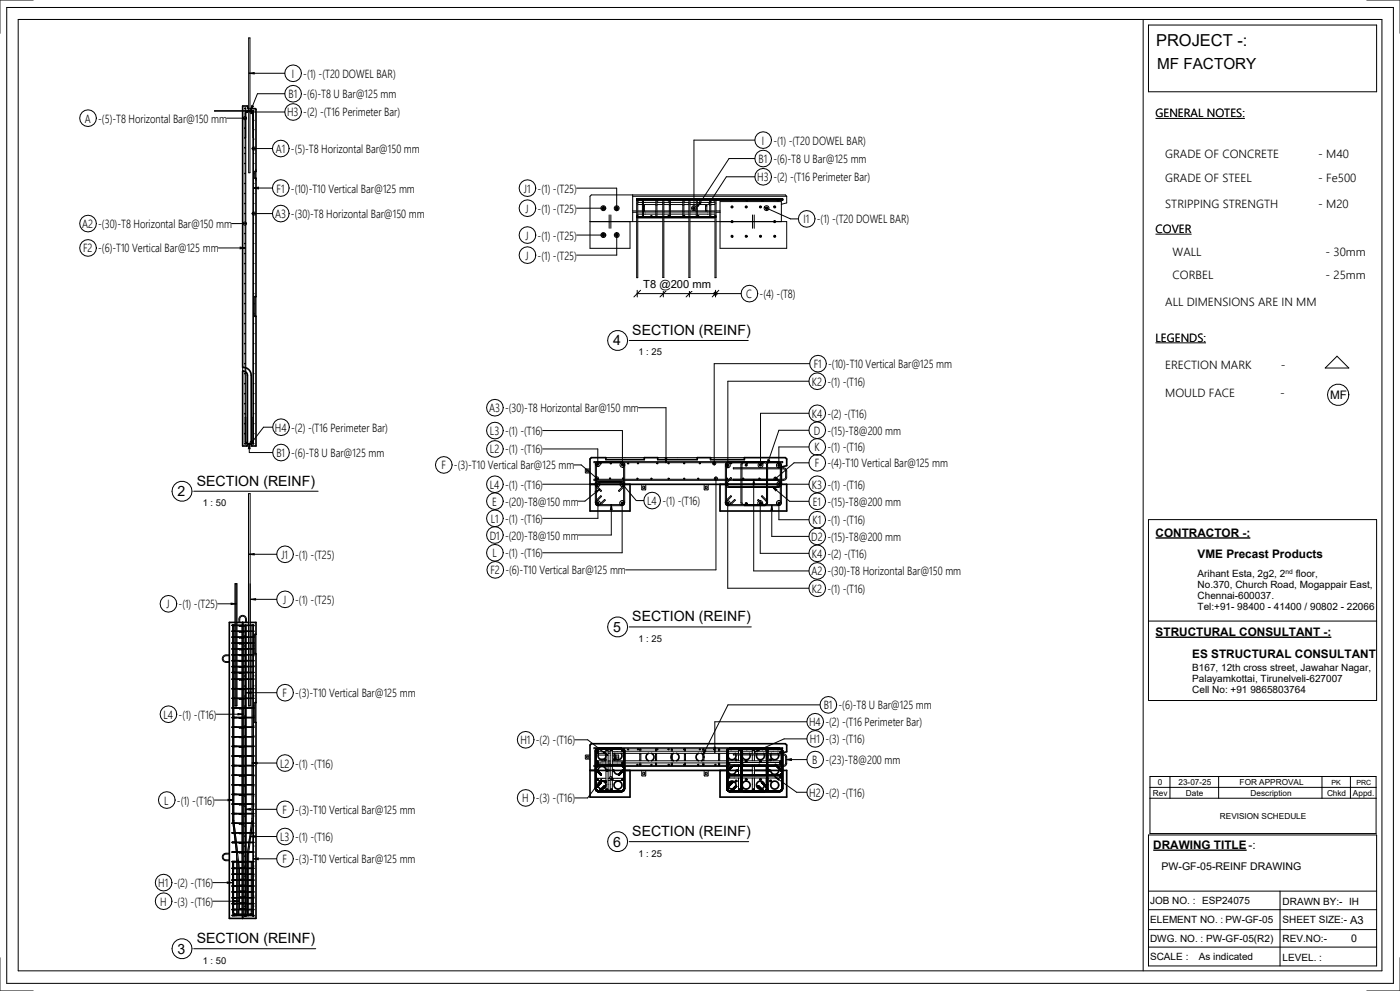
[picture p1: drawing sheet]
<svg xmlns="http://www.w3.org/2000/svg" width="420mm" height="297mm" viewBox="0 0 420 297" stroke-linecap="round" stroke-linejoin="round" font-family="sans-serif">
<defs><g id="words">
<text font-size="4.9" x="346.9" y="13.9">PROJECT -:</text>
<text font-size="4.6" x="347.2" y="20.7">MF FACTORY</text>
<g font-size="4.2">
<text x="189.7" y="100.4">SECTION (REINF)</text>
<text x="183.9" y="103.5">4</text>
<text x="53.2" y="148.7">2</text>
<text x="59" y="145.6">SECTION (REINF)</text>
<text x="183.9" y="189.4">5</text>
<text x="189.7" y="186.2">SECTION (REINF)</text>
<text x="189.7" y="250.6">SECTION (REINF)</text>
<text x="183.9" y="253.8">6</text>
<text x="53.2" y="285.9">3</text>
<text x="59" y="282.7">SECTION (REINF)</text>
</g>
<g font-size="3.5">
<text x="87.5" y="23.3">I</text>
<text x="91" y="23.3">-(1) -(T20 DOWEL BAR)</text>
<text x="86.5" y="29.4">B1 -(6)-T8 U Bar@125 mm</text>
<text x="86.1" y="34.9">H3 -(2) -(T16 Perimeter Bar)</text>
<text x="346.7" y="35.2">GENERAL NOTES:</text>
<text x="25.4" y="36.8">A -(5)-T8 Horizontal Bar@150 mm</text>
<text x="82.7" y="45.9">A1 -(5)-T8 Horizontal Bar@150 mm</text>
<text x="228.6" y="43.4">I</text>
<text x="232" y="43.4">-(1) -(T20 DOWEL BAR)</text>
<text x="349.6" y="47.3">GRADE OF CONCRETE</text>
<text x="395.5" y="47.3">- M40</text>
<text x="227.6" y="48.9">B1 -(6)-T8 U Bar@125 mm</text>
<text x="83" y="57.7">F1 -(10)-T10 Vertical Bar@125 mm</text>
<text x="157.2" y="57.8">J1 -(1) -(T25)</text>
<text x="227.2" y="54.3">H3 -(2) -(T16 Perimeter Bar)</text>
<text x="349.6" y="54.6">GRADE OF STEEL</text>
<text x="395.5" y="54.6">- Fe500</text>
<text x="82.5" y="65.4">A3 -(30)-T8 Horizontal Bar@150 mm</text>
<text x="157.7" y="63.8">J</text>
<text x="161.3" y="63.8">-(1) -(T25)</text>
<text x="349.6" y="62.3">STRIPPING STRENGTH</text>
<text x="395.5" y="62.3">- M20</text>
<text x="24.7" y="68.4">A2 -(30)-T8 Horizontal Bar@150 mm</text>
<text x="157.7" y="71.8">J</text>
<text x="161.3" y="71.8">-(1) -(T25)</text>
<text x="241.1" y="67">I1 -(1) -(T20 DOWEL BAR)</text>
<text x="346.7" y="69.9">COVER</text>
<text x="24.9" y="75.7">F2 -(6)-T10 Vertical Bar@125 mm</text>
<text x="157.7" y="77.8">J</text>
<text x="161.3" y="77.8">-(1) -(T25)</text>
<text x="351.8" y="76.8">WALL</text>
<text x="397.8" y="76.8">- 30mm</text>
<text x="351.8" y="83.5">CORBEL</text>
<text x="397.8" y="83.5">- 25mm</text>
<text x="223.9" y="89.4">C -(4) -(T8)</text>
<text x="349.6" y="91.6">ALL DIMENSIONS ARE IN MM</text>
<text x="346.7" y="102.5">LEGENDS:</text>
<text x="244.2" y="110.4">F1 -(10)-T10 Vertical Bar@125 mm</text>
<text x="349.6" y="110.8">ERECTION MARK</text>
<text x="384.3" y="110.8">-</text>
<text x="243.6" y="115.6">K2 -(1) -(T16)</text>
<text x="349.6" y="119.1">MOULD FACE</text>
<text x="384.2" y="119.1">-</text>
<text x="399.1" y="119.7">MF</text>
<text x="146.8" y="123.6">A3 -(30)-T8 Horizontal Bar@150 mm</text>
<text x="243.6" y="125.2">K4 -(2) -(T16)</text>
<text x="82.5" y="129.4">H4 -(2) -(T16 Perimeter Bar)</text>
<text x="147" y="130.4">L3 -(1) -(T16)</text>
<text x="244.2" y="130.3">D -(15)-T8@200 mm</text>
<text x="82.9" y="137">B1 -(6)-T8 U Bar@125 mm</text>
<text x="147" y="135.9">L2 -(1) -(T16)</text>
<text x="244.4" y="135.3">K -(1) -(T16)</text>
<text x="132.4" y="140.7">F -(3)-T10 Vertical Bar@125 mm</text>
<text x="244.5" y="140.1">F -(4)-T10 Vertical Bar@125 mm</text>
<text x="147" y="146.5">L4 -(1) -(T16)</text>
<text x="243.6" y="146.5">K3 -(1) -(T16)</text>
<text x="147.7" y="151.6">E -(20)-T8@150 mm</text>
<text x="194.2" y="151.4">L4 -(1) -(T16)</text>
<text x="243.9" y="151.6">E1 -(15)-T8@200 mm</text>
<text x="146.9" y="161.7">D1 -(20)-T8@150 mm</text>
<text x="147.2" y="156.7">L1 -(1) -(T16)</text>
<text x="243.8" y="157.2">K1 -(1) -(T16)</text>
<text x="346.8" y="160.9">CONTRACTOR -:</text>
<text x="84.4" y="167.5">J1 -(1) -(T25)</text>
<text x="147.8" y="167.1">L</text>
<text x="151.6" y="167.1">-(1) -(T16)</text>
<text x="243.4" y="162.2">D2 -(15)-T8@200 mm</text>
<text x="243.6" y="167.2">K4 -(2) -(T16)</text>
<text x="359.3" y="167.3">VME Precast Products</text>
<text x="147.1" y="172.2">F2 -(6)-T10 Vertical Bar@125 mm</text>
<text x="243.5" y="172.5">A2 -(30)-T8 Horizontal Bar@150 mm</text>
<text x="243.6" y="177.7">K2 -(1) -(T16)</text>
<text x="50" y="182.4">J</text>
<text x="53.6" y="182.4">-(1) -(T25)</text>
<text x="85" y="181">J</text>
<text x="88.6" y="181">-(1) -(T25)</text>
<text x="346.8" y="190.7">STRUCTURAL CONSULTANT -:</text>
<text x="357.7" y="197.1">ES STRUCTURAL CONSULTANT</text>
<text x="84.8" y="209">F -(3)-T10 Vertical Bar@125 mm</text>
<text x="49" y="215.5">L4 -(1) -(T16)</text>
<text x="247.2" y="212.7">B1 -(6)-T8 U Bar@125 mm</text>
<text x="242.8" y="217.7">H4 -(2) -(T16 Perimeter Bar)</text>
<text x="156.1" y="223.1">H1 -(2) -(T16)</text>
<text x="243" y="222.9">H1 -(3) -(T16)</text>
<text x="84" y="230.1">L2 -(1) -(T16)</text>
<text x="243.7" y="229.1">B -(23)-T8@200 mm</text>
<text x="242.8" y="238.9">H2 -(2) -(T16)</text>
<text x="49.3" y="241.2">L</text>
<text x="53.1" y="241.2">-(1) -(T16)</text>
<text x="84.8" y="244">F -(3)-T10 Vertical Bar@125 mm</text>
<text x="156.7" y="240.6">H -(3) -(T16)</text>
<text x="84" y="252.1">L3 -(1) -(T16)</text>
<text x="346" y="254.5">DRAWING TITLE</text>
<text x="374.6" y="254.5">-:</text>
<text x="84.8" y="258.8">F -(3)-T10 Vertical Bar@125 mm</text>
<text x="47.5" y="266">H1 -(2) -(T16)</text>
<text x="48" y="271.5">H -(3) -(T16)</text>
</g>
<g font-size="3.4">
<text x="193" y="86.4">T8 @200 mm</text>
<text x="405.1" y="276.9">A3</text>
</g>
<g font-size="3.2">
<text x="348.5" y="260.9">PW-GF-05-REINF DRAWING</text>
<text x="405.5" y="282.4">0</text>
</g>
<g font-size="3">
<text x="359.3" y="172.9">Arihant Esta, 2g2, 2</text>
<text x="388.8" y="172.9">floor,</text>
<text x="359.3" y="176.2">No.370, Church Road, Mogappair East,</text>
<text x="359.3" y="179.5">Chennai-600037.</text>
<text x="359.3" y="182.8">Tel:+91- 98400 - 41400 / 90802 - 22066</text>
<text x="357.7" y="201.1">B167, 12th cross street, Jawahar Nagar,</text>
<text x="357.7" y="204.4">Palayamkottai, Tirunelveli-627007</text>
<text x="357.7" y="207.8">Cell No: +91 9865803764</text>
<text x="345.1" y="270.9">JOB NO. :</text>
<text x="360.7" y="271.1">ESP24075</text>
<text x="384.8" y="271.4">DRAWN BY:-</text>
<text x="404.8" y="271.4">IH</text>
<text x="345.1" y="276.8">ELEMENT NO. :</text>
<text x="367.7" y="276.8">PW-GF-05</text>
<text x="384.8" y="276.8">SHEET SIZE:-</text>
<text x="345.1" y="282.4">DWG. NO. :</text>
<text x="345.1" y="287.7">SCALE :</text>
<text x="359.7" y="287.7">As indicated</text>
<text x="361.9" y="282.4">PW-GF-05(R2)</text>
<text x="384.8" y="282.4">REV.NO:-</text>
<text x="384.8" y="288">LEVEL. :</text>
</g>
<g font-size="2.8">
<text x="191.6" y="106.5">1 : 25</text>
<text x="60.9" y="151.7">1 : 50</text>
<text x="191.6" y="192.4">1 : 25</text>
<text x="191.6" y="256.8">1 : 25</text>
<text x="60.9" y="288.9">1 : 50</text>
</g>
<g font-size="2.5">
<text x="345.9" y="238.6">Rev</text>
<text x="347.4" y="235.3">0</text>
<text x="353.6" y="235.3">23-07-25</text>
<text x="355.9" y="238.6">Date</text>
<text x="372" y="235.3">FOR APPROVAL</text>
<text x="375.3" y="238.6">Description</text>
<text x="398.2" y="238.6">Chkd</text>
<text x="406" y="238.6">Appd.</text>
<text x="366" y="245.4">REVISION SCHEDULE</text>
</g>
<g font-size="2.1">
<text x="399.5" y="235.2">PK</text>
<text x="407" y="235.2">PRC</text>
</g>
<text font-size="2" x="385.7" y="172">nd</text>
</g></defs>
<g fill="#000">
<path d="M73.4 32.5h.2zM73.5 35.3v.2zM73.5 38.3v.2zM74 33.5l.3 .1-.3 .1zM75.4 33.5l.2-.1v.3zM76.1 33.3h.1zM76.1 36v.2zM76.1 38.9h.1zM73.4 46h.2zM73.4 49h.2zM73.5 51.9v.2zM73.4 55h.2z"/>
<path d="M73.4 58h.2zM73.4 41.3h.2zM73.4 44.3h.2zM76.1 46h.1zM76.1 49h.1zM76.1 51.9v.2zM76.1 55h.1zM76.1 58h.1zM76.1 41.6v.2zM76.1 44.5h.1zM73.4 61h.2zM73.4 64h.2z"/>
<path d="M73.4 67h.2zM73.5 69.9v.2zM73.4 73h.2zM73.4 76h.2zM73.5 78.9v.2zM76.1 61h.1zM76.1 64h.1zM76.1 67h.1zM76.1 69.9v.2zM76.1 73h.1zM76.1 76h.1zM76.1 78.9v.2z"/>
<path d="M191.1 64.6h.2v.3zM191.4 59.9l.2 .1-.2 .3zM195.3 64.6l.3 .2-.1 .1zM197.2 59.9l.2 .1-.2 .3zM200.6 59.9l.2 .1-.2 .3zM200.4 64.6h.3v.3zM205.3 59.9l.2 .1-.2 .3zM205.1 64.6l.4 .2-.2 .1zM209.9 60.5l.5 .3-1.1 1.1zM209.3 64.6h.3v.3zM209.9 59.9l.3 .1-.3 .3zM213.4 59.6l.4 .2-1 1.1z"/>
<path d="M214.2 59.9l.3 .1-.3 .3zM214.5 64.6h.2v.3zM219.3 59.9l.2 .1-.2 .3zM219.5 70.5l.5 .3-.1 .3-.5-.1zM219.5 66.2l.5 .2-.3 .4-.3-.2zM219.5 61.8l.3-.1 .1 .5-.5 .1zM223.6 70.7l.5-.1 .1 .2-.4 .4zM223.7 61.8l.3-.1 .2 .5-.5 .1zM224 59.9l.2 .1-.2 .3zM227.9 70.7l.5-.1 .1 .2-.4 .4zM228 61.8l.5 .1v.3l-.5 .1zM228.7 59.9l.2 .3-.2 .1z"/>
<path d="M232.2 70.7l.5-.1-.1 .5h-.3zM232.2 61.8l.3-.1 .3 .4-.5 .2zM232.2 66.2l.2-.1 .4 .4-.5 .2zM233.4 59.9l.2 .1-.2 .3zM73.4 82h.2zM73.4 85h.2zM73.4 88h.2zM73.4 91h.2zM73.5 93.9v.2zM73.4 97h.2zM76.1 82h.1zM76.1 85h.1z"/>
<path d="M76.1 88h.1zM76.1 91h.1zM76.1 93.9v.2zM76.1 97h.1zM73.4 100h.2zM73.5 102.9v.2zM73.4 106h.2zM73.4 109h.2zM73.5 111.9v.2zM73.5 114.9v.2zM73.5 117.9v.2zM76.1 100h.1z"/>
<path d="M76.1 102.9v.2zM76.1 106h.1zM76.1 109h.1zM76.1 111.9v.2zM76.1 114.9v.2zM76.1 117.9v.2zM73.4 121h.2zM73.5 123.9v.2zM73.5 126.9v.2zM73.5 129.9v.2zM73.5 132.9v.2zM74 132.6l.2 .2-.2 .1z"/>
<path d="M75.5 132.6h.2l-.2 .3zM76.1 121h.1zM76.1 123.9v.2zM76.1 126.9v.2zM76.1 129.9v.2zM76.1 132.9v.2zM179.2 138.9h.3l.1 .5h-.5zM180.2 138.7l.2 .3-.2 .1zM183.2 138.7l.2 .3-.2 .1zM186.5 139.1l.3-.1 .3 .4-.5 .2zM188.4 138.7l.3 .3-.4-.1zM191.4 138.7l.2 .3-.2 .1z"/>
<path d="M197.2 138.7l.2 .3-.2 .1zM200.6 138.7l.2 .3-.4-.1zM205.3 138.7l.2 .3-.4-.1zM209.9 138.7l.3 .3-.4-.1zM214.2 138.7l.3 .3-.3 .1zM218.2 139.3l.3-.1 .2 .5-.5 .1zM219.3 138.7l.2 .3-.2 .1zM223.7 139.2l.5 .1-.2 .5-.3-.1zM224 138.7l.2 .3-.3-.1zM228 139.2l.3-.1 .2 .5-.5 .1zM228.7 138.7l.2 .3-.2 .1zM233.4 138.7l.2 .3-.3-.1z"/>
<path d="M233.5 139.3l.2-.1 .3 .4-.5 .2zM179 143.3l.3 .1-.1 .2zM179.1 144.9l.5 .2-.3 .4-.3-.4zM179.3 150.6h.2l.1 .5-.5-.1zM182.9 143.3l.3 .1-.1 .2zM186.4 150.7l.5-.1v.5l-.5-.1zM186.5 145h.5l-.1 .5-.4-.2zM186.8 143.3l.3 .1-.1 .2zM191.1 143.4l.2-.1v.4zM195.3 143.4l.3 .1-.1 .2zM200.4 143.4l.3-.1v.4zM205.1 143.4l.4 .1-.2 .2z"/>
<path d="M209.3 143.4l.3-.1v.4zM214.5 143.4l.2-.1v.4zM218 143.4l.3 .1-.1 .2zM218.2 144.9l.4 .2-.3 .4-.2-.1zM218.1 150.8l.2-.2 .4 .2-.3 .4zM222.8 143.4l.4 .1-.1 .2zM223.6 150.8l.2-.1 .4 .3-.4 .3zM227.7 143.4l.3 .1-.3 .1zM227.9 150.8l.2-.1 .4 .3-.4 .3zM232.5 143.4l.4 .1-.1 .2zM233.4 150.7l.5-.1v.5l-.3 .1zM233.6 145h.5l-.1 .5-.5-.2z"/>
<path d="M74.8 166.2l1.5-.2v.4zM75.2 179.7l1.5-.2v.4zM69.3 180.8l1.5 .2-1.5 .2zM73.5 187.6v.1zM73.5 190.6v.1zM73.5 193.6v.1zM73.5 196.6v.1zM73.5 199.6v.1zM76.1 187.6h.1zM76.1 190.6h.1zM76.1 193.6v.1zM76.1 196.6h.1z"/>
<path d="M76.1 199.6h.1zM71.4 213.9l1.5 .2-1.5 .2zM73.5 202.6v.1zM73.5 205.6v.1zM73.5 208.6v.1zM73.5 211.6v.1zM73.5 214.6v.1zM73.5 217.6v.1zM73.8 207.7l1.5-.3v.5zM76.1 202.6h.1zM76.1 205.6v.1zM76.1 208.6h.1z"/>
<path d="M76.1 211.6h.1zM76.1 214.6v.1zM76.1 217.6h.1zM68.4 239.7l1.5 .2-1.5 .1zM73.5 220.6v.1zM73.5 223.6v.1zM73.5 226.6v.1zM73.5 229.6v.1zM73.5 232.6v.1zM73.5 235.6v.1zM73.5 238.6v.1zM75.7 228.8l1.5-.2v.4z"/>
<path d="M76.1 220.6h.1zM76.1 223.6h.1zM76.1 226.6h.1zM76.1 229.6v.1zM76.1 232.6h.1zM76.1 235.6h.1zM76.1 238.6v.1zM179 229.1l.3 .1-.1 .2zM179.1 224.7l.5 .3-.3 .4-.3-.2zM179.1 228.5l.5 .2-.3 .4-.3-.2zM179.1 233.4h.3l.1 .5h-.5zM179.1 225.2l.5 .3-.3 .3-.3-.3z"/>
<path d="M179.1 228.1l.5 .2-.3 .4-.3-.4zM180.2 224.5l.2 .3-.4-.1zM181.5 227.5h.2l.1 .4h-.5zM181.6 234l.4 .3-.3 .3-.3-.4zM182 230.7l.5 .2-.3 .4-.4-.4zM181.9 236.5l.3-.1 .2 .5-.5 .1zM181.9 224.6l.5 .1-.2 .4h-.3zM182.9 229.1l.3 .1-.1 .2zM183.2 224.5l.2 .3-.3-.1zM183.2 236.5l.3-.1 .2 .5-.5 .1zM183.2 224.6l.5 .1-.2 .4-.4-.3zM183.4 233.4l.2-.1 .4 .3-.4 .3z"/>
<path d="M183.7 230.8l.2-.2 .3 .4-.4 .3zM184.2 227.5l.2-.1 .3 .4-.4 .2zM186.6 224.7l.5 .3-.3 .4-.3-.4zM186.6 228.5l.5 .2-.3 .4-.3-.4zM186.6 233.4h.3l.1 .5h-.5zM186.8 229.1l.3 .1-.1 .2zM188.4 224.5l.3 .3-.4-.1zM191.1 229.2l.2-.1v.4zM191.4 224.5h.2l-.2 .3zM192.1 229.1l.2 .1-.2 .2zM192.1 224.5h.2l-.2 .3zM195.3 229.2l.3 .1-.1 .2z"/>
<path d="M196.8 229.1l.2 .1-.2 .2zM196.8 224.5h.2l-.2 .3zM197.2 224.5h.2l-.2 .3zM200.6 224.5h.2l-.2 .3zM200.4 229.2l.3-.1v.4zM201.5 229.1l.2 .1-.2 .2zM201.5 224.5h.2l-.2 .3zM205.3 224.5h.2l-.2 .3zM205.1 229.2l.4 .1-.2 .2zM205.5 229.1l.1 .1-.1 .2zM205.5 224.5h.1l-.1 .3zM209.3 229.2l.3-.1v.4z"/>
<path d="M209.9 224.5h.3l-.3 .3zM211 229.1l.2 .1-.2 .2zM211 224.5h.2l-.2 .3zM214.2 224.5h.3l-.3 .3zM214.5 229.2l.2-.1v.4zM215.7 229.1l.2 .1-.2 .2zM215.7 224.5h.2l-.2 .3zM218 229.1l.3 .2-.1 .1zM218.4 232.7h.5l-.1 .5h-.3zM218.4 228.7h.5l-.1 .5h-.3zM219.3 224.5h.2l-.2 .3zM220.8 233.8l.4 .3-.3 .3-.3-.4z"/>
<path d="M220.7 227.5l.5 .2-.3 .4-.3-.3zM221.2 230.7l.5 .2-.4 .4-.3-.4zM221.6 224.7l.5-.1 .1 .2-.4 .3zM221.6 236.6l.5-.1 .1 .2-.4 .3zM222.8 229.1l.4 .2-.1 .1zM223.6 233.5l.5-.1v.5l-.3 .1zM223.7 228l.5 .1-.2 .5-.3-.1zM224 224.5h.2l-.2 .3zM225.8 224.7l.4-.1 .2 .2-.4 .3zM225.8 236.6l.4-.1 .2 .2-.4 .3zM227.7 229.1l.3 .2-.1 .1zM227.9 233.5l.5-.1 .1 .3-.4 .3z"/>
<path d="M228 228l.5 .1v.3l-.5 .1zM228.7 224.5l.2 .3h-.2zM229.9 224.7l.5-.1v.5l-.4-.1zM229.9 236.6l.5-.1v.5h-.3zM230.5 230.8l.3-.2 .3 .4-.5 .3zM230.9 234l.3-.2 .3 .4-.4 .2zM231 227.6h.5l-.2 .5-.4-.3zM232.5 229.1l.4 .1-.1 .2zM233.4 224.5h.2l-.2 .3zM234 232.7h.5l-.1 .5h-.3zM234.1 225.2h.3l.1 .5h-.5zM234.1 228.1l.4 .2-.3 .4-.2-.1z"/>
<path d="M234 228.7h.5l-.1 .5h-.3zM73.5 241.6v.1zM73.5 244.6v.1zM73.5 247.6v.1zM73.5 250.6v.1zM73.5 253.6v.1zM73.5 256.6v.1zM73.5 259.6v.1zM73.7 242.6l1.5-.2v.5zM75.1 250.8l1.5-.2v.4zM76 257.5l1.5-.3v.5zM76.1 241.6h.1z"/>
<path d="M76.1 244.6h.1zM76.1 247.6v.1zM76.1 250.6h.1zM76.1 253.6h.1zM76.1 256.6v.1zM76.1 259.6h.1zM68.2 264.4l1.5 .2-1.5 .2zM70.2 270l1.5 .2-1.5 .2zM73.5 262.6v.1zM73.5 265.6v.1zM73.5 268.6v.1zM73.5 271.6v.1z"/>
<path d="M73.5 274.6v.1zM74 274.2l.2 .2-.2 .1zM75.5 274.2h.2l-.2 .3zM76.1 262.6h.1zM76.1 265.6h.1zM76.1 268.6h.1zM76.1 271.6v.1zM76.1 274.6v.1z"/>
<circle cx="181" cy="70.4" r=".5"/>
<circle cx="181" cy="62.4" r=".5"/>
<circle cx="185" cy="62.4" r=".5"/>
<circle cx="185" cy="70.4" r=".5"/>
<circle cx="208.2" cy="62.4" r=".4"/>
<circle cx="230.1" cy="62.4" r=".4"/>
</g>
<g fill="none" stroke="#000" stroke-width=".5">
<path d="M72.8 33.3v76.8l.8 .1M74.6 32.6h-.2l-.2-.8h-1.4v1.4M75 32.6h1.6l.2 .2v18.6h-.3v2.1h.3v35.4h-.3v5.9h.3v38.9h-1.2l-.2-.6M73.6 111.4l-.8-.1v22.4h1.3l.1-.6M73.8 110.3a2.32 2.32 0 0 1 1.6 2.2v20.4M73.8 111.5l.4 1v20.4M177 145.2h1.6M179 145.2h8.1M187.4 145.2h30.2M218 145.2h4.3M222.6 145.2h7.4M230.3 145.2h3.8"/>
<path d="M234.5 144v1.2h1.6v8h-20.1v-8M234.5 140.2v-.2l1.6-.4v-2l-.4-.4h-12.3v.6h-10.2v-.6h-4v.6h-11.9v-.6h-4v.6h-11.5v-.6h-4.4l-.4 .4v15.6h12v-8M234.5 140.6v3.1M70.6 186.6h-1.8v88.7h8v-58.7h-.3v-6h.3v-14.6h-.3v-5.8h.3v-3.6h-1.7M71.1 186.6h3.5M72.8 186.6v.8M177 231h1.6M179.3 231h2.5M179.4 231h.1M179.5 235.2a1.19 1.19 0 0 1 1.2-1 1.19 1.19 0 0 1 1.1 1.1M179.5 235.6l.4 .7 .5 .2M179.7 225.9a1.2 1.2 0 0 0 .5 1.8 1.2 1.2 0 0 0 1.6-1"/>
<path d="M180.6 229.8h-.3a1.2 1.2 0 0 0-.9 1.2M180.7 229.8l.6 .2 .5 .8M181.6 225.9l.2 .6M181.8 235.5l-.2 .6-.8 .4M182.5 231h.6M183.7 231h3.1M184.2 231l.4 .8 1 .3M184.5 225.9a1.2 1.2 0 0 0 .9 1.9 1.2 1.2 0 0 0 1-1.9M186.6 231v.1M187.4 231h30.6M194.6 225.8a1.19 1.19 0 0 0-.8 1.2 1.19 1.19 0 0 0 .8 1.1M195.5 225.8a1.19 1.19 0 0 1 .7 1.2 1.19 1.19 0 0 1-.7 1.1"/>
<path d="M201.4 226.6v.8M201.7 227.8l.4 .3M202.1 225.8l-.4 .3M203 225.8a1.19 1.19 0 0 1 .7 1.2 1.19 1.19 0 0 1-.7 1.1M209.6 225.8a1.19 1.19 0 0 0-.8 1.2 1.19 1.19 0 0 0 .8 1.1M210.5 225.8l.4 .3M210.9 227.8l-.4 .3M211.2 226.7v.5M216 231v8h20.1v-8h-1.2M218.6 235.9l.3 .4 .9 .2M218.7 225.9a1.2 1.2 0 0 0 .7 1.8 1.2 1.2 0 0 0 1.4-1.4M218.7 231h2.9"/>
<path d="M220.6 225.9l.1 .1M220.8 235.5a1.19 1.19 0 0 0-1.2-1.3 1.19 1.19 0 0 0-1.1 1.4M220.8 231a1.2 1.2 0 0 1-1 1.2 1.2 1.2 0 0 1-1.3-1M222.2 231h.1M222.6 231h3.1M222.7 226.3a1.19 1.19 0 0 0 1.2 1.5 1.19 1.19 0 0 0 1.2-1.5M222.9 225.9l-.1 .1M224.9 225.9v.1M226.4 231h3.5M227 226.3a1.19 1.19 0 0 0 1.2 1.5 1.19 1.19 0 0 0 1.1-1.5M227.2 225.9l-.1 .1M229.1 225.9l.1 .1"/>
<path d="M229.3 235a1.2 1.2 0 0 0-2.1-.3 1.2 1.2 0 0 0 1 1.9M229.4 235.5l-.3 .6-.6 .4M230.5 231h3.7M231.3 231a1.2 1.2 0 0 0 1.2 1.2 1.2 1.2 0 0 0 1.2-1.2M231.3 226.3a1.19 1.19 0 0 0 1.2 1.5 1.19 1.19 0 0 0 1.1-1.5M231.5 225.9l-.1 .1M233.4 225.9l.1 .1M234.5 226.3v1.9M234.5 228.6v.1M234.5 229.1v.3M234.5 229.8v1M234.5 225.7v.3"/>
<path d="M234.9 225.7l1.2-.3v-2l-.4-.4h-58.3l-.4 .4v15.6h12v-8M72.8 274.5v.8"/>
<circle cx="185.4" cy="235.4" r="1.2"/>
<circle cx="223.9" cy="235.4" r="1.2"/>
<circle cx="232.5" cy="235.4" r="1.2"/>
</g>
<g fill="none" stroke="#000" stroke-width=".3">
<path d="M73.4 32.5h.2zM73.5 35.3v.2zM73.5 38.3v.2zM73.6 32.4h.2v100.7h-.2zM74 33.5l.3 .1-.3 .1zM74.4 33.3l-.5 .2-.2 .5M74.4 33.2l-.6 .2-.2 .6v7.2h.1M74.6 33.2v-21.8h.4v21.8M74.6 33.3v18.5h.4v-18.5M75.3 33.3l.4 .2 .2 .5M75.3 33.2l.5 .2 .3 .6M75.4 33.5l.2-.1v.3z"/>
<path d="M75.9 33.2h.2v99.9h-.2zM75.9 38.5h.2M76.1 33.7l-.5-.5h-11.2v.1l11.3 .1 .2 .3v7.5h.2M76.1 33.3h.1zM76.1 38.9h.1zM76.1 36v.2zM73.4 46h.2zM73.4 49h.2zM73.4 55h.2zM73.4 58h.2zM73.4 41.3h.2zM73.4 44.3h.2z"/>
<path d="M73.5 51.9v.2zM76.1 46h.1zM76.1 49h.1zM76.1 55h.1zM76.1 58h.1zM76.1 44.5h.1zM76.1 51.9v.2zM76.1 41.6v.2zM76.8 50.8v3.3M173 56.4h12v6M189.8 58.4v8M189.8 58.8h46.3"/>
<path d="M191 59.6h43.9v.4h-43.9zM191.4 59.9l.2 .1-.2 .3zM197.2 59.9l.2 .1-.2 .3zM200.6 59.9l.2 .1-.2 .3zM205.3 59.9l.2 .1-.2 .3zM209.9 59.9l.3 .1-.3 .3zM213.4 59.6l.4 .2-1 1.1zM214.2 59.9l.3 .1-.3 .3zM219.3 59.9l.2 .1-.2 .3zM224 59.9l.2 .1-.2 .3zM226.5 53h-8.6l-5.1 7.9M226.5 47.5h-7.8l-9.4 14.4"/>
<path d="M226.5 42h-18.3v20.4M228.7 59.9l.2 .3-.2 .1zM233.4 59.9l.2 .1-.2 .3zM236.1 58.8l-.4-.4h-58.3l-.4 .4v15.6h12v-8M236.1 58.8v2l-1.6 .4M73.4 61h.2zM73.4 64h.2zM73.4 67h.2zM73.4 73h.2zM73.4 76h.2zM73.5 69.9v.2zM73.5 78.9v.2z"/>
<path d="M76.1 61h.1zM76.1 64h.1zM76.1 67h.1zM76.1 73h.1zM76.1 76h.1zM76.1 69.9v.2zM76.1 78.9v.2zM173 62.4h8M173 70.5h8M177 66.4h14M182.8 64.4v4M183.3 64.4v4"/>
<path d="M185.1 70.5v6h-12.1M189.8 63.2h1.2M189.8 63.6h1.2M191 65.2h23.8M191 64.9h23.8M191.1 64.6h.2v.3zM191.4 64.9v-4.8l-.2-.1-.2 .1v23.1h.4v-18M191.4 60.7h1.4M191.4 61.3h1.4M191.4 63.6h1.4M191.4 64.2h1.4M191.4 66.4h7.5"/>
<path d="M191.4 63.2h1.4M192.8 60l.3 .1v4.7l-.2 .1-.1-.1zM193.1 60.7h3.7M193.1 61.3h3.7M193.1 63.6h3.7M193.1 64.2h3.7M193.1 63.2h3.7M193.1 61.6h.3v1.6M193.1 61.7h.3M193.1 63.1h.3M195.3 64.6l.3 .2-.1 .1zM196.8 60l.3 .1v4.7l-.1 .1-.2-.1z"/>
<path d="M197.1 63.2h1.8M197.1 61.3h1.8M197.1 60.7h1.8M197.1 64.2h1.8M197.1 63.6h1.8M198.9 64.9v-4.8l.1-.1 .2 .1v4.8M198.9 65.2v18h.3v-18M199.2 66.4h7.5M199.2 63.2h1.6M199.2 61.3h1.6M199.2 60.7h1.6M199.2 64.2h1.6"/>
<path d="M199.2 63.6h1.6M200.4 64.6h.3v.3zM200.9 60l.3 .1v4.7l-.2 .1-.2-.1zM201.2 63.2h3.7M201.2 61.3h3.7M201.2 60.7h3.7M201.2 64.2h3.7M201.2 63.6h3.7M204.9 60l.3 .1v4.7l-.2 .1-.1-.1zM205.1 64.6l.4 .2-.2 .1zM205.2 63.2h1.5M205.2 61.3h1.5"/>
<path d="M205.2 60.7h1.5M205.2 64.2h1.5M205.2 63.6h1.5M206.7 64.9v-4.8l.2-.1 .1 .1v4.8M206.7 65.2v18h.3v-18M207 66.4h7.5M207 63.2h1.9M207 61.3h1.9M207 60.7h1.9M207 64.2h1.9M207 63.6h1.9M209 60l.2 .1v4.7l-.1 .1-.2-.1z"/>
<path d="M209.2 60.7h3.8M209.2 61.3h3.8M209.2 63.6h3.8M209.2 64.2h3.8M209.2 63.2h3.8M209.3 64.6h.3v.3zM209.9 60.5l.5 .3-1.1 1.1zM211.7 63.2v-1.6h.4v1.6M211.7 61.7h.4M211.7 63.1h.4M213 60l.3 .1v4.7l-.2 .1-.1-.1zM213.3 60.7h1.2"/>
<path d="M213.3 61.3h1.2M213.3 63.6h1.2M213.3 64.2h1.2M213.3 63.2h1.2M214.5 64.6h.2v.3zM214.5 64.9v-4.8l.2-.1 .2 .1v23.1h-.4v-18M214.9 66.4h21.2v8h-20.1v-14h18.5v6M214.9 63.2h1.1M214.9 63.6h1.1M219.5 61.8l.3-.1 .1 .5-.5 .1zM219.5 66.2l.5 .2-.3 .4-.3-.2zM219.5 70.5l.5 .3-.1 .3-.5-.1z"/>
<path d="M223.6 70.7l.5-.1 .1 .2-.4 .4zM223.7 61.8l.3-.1 .2 .5-.5 .1zM225.8 64.4v4M226.3 64.4v4M227.9 70.7l.5-.1 .1 .2-.4 .4zM228 61.8l.5 .1v.3l-.5 .1zM230 62.4l7.2 3.2h2.3M232.2 70.7l.5-.1-.1 .5h-.3zM232.2 66.2l.2-.1 .4 .4-.5 .2zM232.2 61.8l.3-.1 .3 .4-.5 .2zM73.4 82h.2zM73.4 85h.2z"/>
<path d="M73.4 88h.2zM73.4 91h.2zM73.4 97h.2zM73.5 93.9v.2zM76.1 82h.1zM76.1 85h.1zM76.1 88h.1zM76.1 91h.1zM76.1 97h.1zM76.1 93.9v.2zM76.5 88.9v.2M76.5 94.6v.2"/>
<path d="M76.8 88.9v5.9M191.2 88h23.5M191.2 87v2M192.2 87l-2 2M199 87v2M200 87l-2 2M206.9 87v2M207.9 87l-2 2M214.7 87v2M215.7 87l-2 2M72.8 110.1v1.2M72.8 110.1h.1"/>
<path d="M73.4 100h.2zM73.4 106h.2zM73.4 109h.2zM73.5 102.9v.2zM73.5 111.9v.2zM73.5 114.9v.2zM73.5 117.9v.2zM76.1 100h.1zM76.1 106h.1zM76.1 109h.1zM76.1 102.9v.2zM76.1 111.9v.2z"/>
<path d="M76.1 114.9v.2zM76.1 117.9v.2zM401.2 106.8l3.5 3.5h-7.1zM73.4 121h.2zM73.5 123.9v.2zM73.5 126.9v.2zM73.5 129.9v.2zM73.5 132.9v.2zM73.7 125.1h-.1v7.4l.6 .6h1.1l.5-.2 .3-.6M74 132.6l.2 .2-.2 .1zM74.1 133.7h1.5M74.2 133.3h1.2"/>
<path d="M75.5 132.6h.2l-.2 .3zM76.1 125.1h-.2v7.4l-.5 .4h-1l-.5-.1-.2-.5M76.1 121h.1zM76.1 123.9v.2zM76.1 126.9v.2zM76.1 129.9v.2zM76.1 132.9v.2zM179.2 138.9h.3l.1 .5h-.5zM179.6 138.4l-.7 .3-.3 .7v11.2l.3 .7 .7 .3M179.6 138.7l-.5 .2-.1 .5v10.5M180.2 138.7l.2 .3-.2 .1zM181.6 137.2h11.9"/>
<path d="M183.2 138.7l.2 .3-.2 .1zM186.5 138.7l.4 .2 .2 .5-.1 11.6-.5 .3h-6.9a.64 .64 0 0 1-.6-.4 .64 .64 0 0 1 .1-.7l1.4-1.4-.2-.2-1.4 1.4a.96 .96 0 0 0-.2 1 .96 .96 0 0 0 .9 .6M186.5 138.4l.7 .3 .2 .7-.1 11.7-.8 .5h-6.9M186.5 139.1l.3-.1 .3 .4-.5 .2zM188.4 138.7l.3 .3-.4-.1zM191.4 138.7l.2 .3-.2 .1zM197.2 138.7l.2 .3-.2 .1zM197.3 137.2h12M200.6 138.7l.2 .3-.4-.1zM205.3 138.7l.2 .3-.4-.1zM209.9 138.7l.3 .3-.4-.1zM212.9 137.2h10.8"/>
<path d="M214.2 138.7l.3 .3-.3 .1zM218.2 139.3l.3-.1 .2 .5-.5 .1zM218.6 138.4l-.7 .3-.3 .7v11.2l.3 .7 .7 .3M218.6 138.7l-.4 .2-.2 .5v10.5M219.3 138.7l.2 .3-.3-.1zM223.3 138.7l-.5 .2-.2 .5v11.2l.2 .5 .5 .2M223.3 138.4l-.7 .3-.3 .7v11.2l.3 .7M223.7 139.2l.5 .1-.2 .5-.3-.1zM224 138.7l.2 .3-.3-.1zM228 139.2l.3-.1 .2 .5-.5 .1zM228.7 138.7l.2 .3-.2 .1zM229.4 138.4l.6 .3 .3 .7v11.2"/>
<path d="M230.1 138.7h4.8v-.3h-56.7v.3h51.3l.5 .7v11.2a.64 .64 0 0 1-.4 .6 .64 .64 0 0 1-.7-.1l-1.4-1.4-.2 .3 1.4 1.3a.96 .96 0 0 0 1 .2 .96 .96 0 0 0 .6-.9M233.4 138.7l.2 .3-.3-.1zM233.5 139.3l.2-.1 .3 .4-.5 .2zM233.5 138.7l.4 .2 .2 .5v11.2l-.2 .5-.4 .2h-14.9a.64 .64 0 0 1-.6-.4 .64 .64 0 0 1 .2-.7l1.3-1.4-.2-.2-1.4 1.4a.96 .96 0 0 0-.2 1 .96 .96 0 0 0 .9 .6M233.5 138.4l.7 .3 .3 .7v11.2l-.3 .7-.7 .3h-14.9M177 140.6l-1.4 .1v1l1.4 .1M179 150.6a.64 .64 0 0 0 .3 .6 .64 .64 0 0 0 .7-.1l1.4-1.4 .2 .3-1.3 1.3M179 143.3l.3 .1-.1 .2zM179.1 144.9l.5 .2-.3 .4-.3-.4zM179.3 150.6h.2l.1 .5-.5-.1zM182.9 143.3l.3 .1-.1 .2zM186.4 150.7l.5-.1v.5l-.5-.1z"/>
<path d="M186.5 145h.5l-.1 .5-.4-.2zM186.8 143.3l.3 .1-.1 .2zM187.1 144.6l-.6-.3h-6.9a.96 .96 0 0 0-.9 .6 .96 .96 0 0 0 .2 1.1l1.4 1.3 .2-.2-1.4-1.3a.64 .64 0 0 1-.1-.7 .64 .64 0 0 1 .6-.4h6.9a.64 .64 0 0 1 .6 .4 .64 .64 0 0 1-.2 .7l-1.3 1.3 .2 .2 1.3-1.3M187.1 143.7h-8.9v.3h8.9M187.4 144h42.6M187.4 143.7h42.6M191.1 143.4l.2-.1v.4zM192.6 145.2l.1 1.7h1l.1-1.7M195.3 143.4l.3 .1-.1 .2zM200.4 143.4l.3-.1v.4zM205.1 143.4l.4 .1-.2 .2zM209.3 143.4l.3-.1v.4z"/>
<path d="M211.3 145.2l.1 1.7h1l.1-1.7M214.5 143.4l.2-.1v.4zM218 150.6a.64 .64 0 0 0 .4 .6 .64 .64 0 0 0 .7-.1l1.3-1.4 .2 .3-1.3 1.3M218 143.4l.3 .1-.1 .2zM218.1 150.8l.2-.2 .4 .2-.3 .4zM218.2 144.9l.4 .2-.3 .4-.2-.1zM220 143.7v.3M222.8 143.4l.4 .1-.1 .2zM223.6 150.8l.2-.1 .4 .3-.4 .3zM227.7 143.4l.3 .1-.3 .1zM227.9 150.8l.2-.1 .4 .3-.4 .3zM230 149.9l-1.3-1.3-.3 .2 1.4 1.4a.64 .64 0 0 1 .1 .7 .64 .64 0 0 1-.5 .4"/>
<path d="M230 145.8h-11.4a.64 .64 0 0 1-.6-.4 .64 .64 0 0 1 .2-.7l1.3-1.3-.2-.2-1.4 1.3a.96 .96 0 0 0-.2 1.1 .96 .96 0 0 0 .9 .5h11.4M230 140.2h-10v.4h10M230.3 150.6l-.2 .7M230.3 140.6h3.8M230.3 144h3.8M230.3 143.7h3.8M230.3 140.2h3.8M232.5 143.4l.4 .1-.1 .2zM233.3 143.7v.3M233.4 150.7l.5-.1v.5l-.3 .1zM233.6 145h.5l-.1 .5-.5-.2zM234.1 144.5l-1.3-1.3-.2 .2 1.3 1.3a.64 .64 0 0 1 .2 .7 .64 .64 0 0 1-.6 .4h-3.2"/>
<path d="M234.1 145.9l-.6 .2h-3.2M234.5 140.6h.9l.3 .6-.1 2.2-.3 .3h-.8M234.5 140.2l1.1 .2 .5 .8-.2 2.3-.6 .5h-.8M74.8 166.2l1.5-.2v.4zM74.8 166.2h8.2M75.2 179.7l1.5-.2v.4zM75.2 179.7h7.8M65.3 181h5.5M68.8 196.6a1.75 1.75 0 0 0-1.7 .4 .87 .87 0 0 0 .7 1.3h1M68.8 196.3h-1a1.13 1.13 0 0 0-1.1 1.2 1.13 1.13 0 0 0 1.1 1.1h1M69.3 180.8l1.5 .2-1.5 .2zM69.7 187.6h.1"/>
<path d="M69.7 187.4h.4h-.3M69.7 187.4v.2M69.7 187.6h6.2M69.7 187.4h.7M69.7 189.3h.1M69.7 189.2v.1M69.7 189.3h6.2M69.7 189.2h6.2M69.7 191.1h.1M69.7 190.9v.2M69.7 191.1h6.2M69.7 190.9h6.2"/>
<path d="M69.7 192.9h.1M69.7 192.7v.2M69.7 192.9h6.2M69.7 192.7h6.2M69.7 194.6h.1M69.7 194.5v.1M69.7 194.6h6.2M69.7 194.5h6.2M69.7 196.4h.1M69.7 196.2v.2M69.7 196.4h6.2M69.7 196.2h6.2"/>
<path d="M69.7 198.2h.1M69.7 198v.2M69.7 198.2h6.2M69.7 198h6.2M69.7 199.9h.1M69.7 199.8v.1M69.7 199.9h6.2M69.7 199.8h6.2M69.7 189.2h.1M69.7 190.9h.1M69.7 192.7h.1M69.7 194.5h.1"/>
<path d="M69.7 196.2h.1M69.7 198h.1M69.7 199.8h.1M69.8 187.4h.1M69.8 189.2h.1M69.8 190.9h.1M69.8 192.7h.1M69.8 194.5h.1M69.8 196.2h.1M69.8 198h.1M69.8 199.8h.1M69.8 187.4h6.3v87.3h-.2v-87.3"/>
<path d="M69.8 187.6v1.6M69.8 189.3v1.6M69.8 191.1v1.6M69.8 192.9v1.6M69.8 194.6v1.6M69.8 196.4v1.6M69.8 198.2v1.6M69.8 199.9v1.6M70.1 187.6v1.6M70.1 189.3v1.6M70.1 191.1v1.6M70.1 192.9v1.6"/>
<path d="M70.1 194.6v1.6M70.1 196.4v1.6M70.1 198.2v1.6M70.1 199.9v1.6M70.6 187.4v-12.4h.5v12.4M70.6 187.6v1.6M70.6 189.3v1.6M70.6 191.1v1.6M70.6 192.9v1.6M70.6 194.6v1.6M70.6 196.4v1.6M70.6 198.2v1.6"/>
<path d="M70.6 199.9v1.6M71.1 187.6v1.6M71.1 189.3v1.6M71.1 191.1v1.6M71.1 192.9v1.6M71.1 194.6v1.6M71.1 196.4v1.6M71.1 198.2v1.6M71.1 199.9v1.6M71.7 186.6v-1a1.13 1.13 0 0 1 1.1-1.1 1.13 1.13 0 0 1 1.1 1.1v1M71.8 198.2v.1h.8v1.5M71.8 187.6v.1h.8v1.5"/>
<path d="M71.8 189.3v.2h.8v1.4M71.8 191.1v.2h.8v1.4M71.8 192.9v.1h.8v1.5M71.8 196.4v.1h.8v1.5M71.8 199.9v.2h.8v1.4M71.9 186.6v-1a.87 .87 0 0 1 .9-.9 .87 .87 0 0 1 .9 .9v1M72.5 187.7h.7M72.5 187.6h.7M72.5 189.5h.7M72.5 189.3h.7M72.5 191.3h.7M72.5 191.1h.7"/>
<path d="M72.5 193h.7M72.5 192.9h.7M72.5 194.8h.7M72.5 194.6h.7M72.5 196.5h.7M72.5 196.4h.7M72.5 198.3h.7M72.5 198.2h.7M72.5 199.9h.7M72.6 194.6h-.8v.2h.8v1.4M73 187.7h.2M73 187.6h.2"/>
<path d="M73 189.3h.2M73 191.1h.2M73 192.9h.2M73 194.6h.2M73 196.4h.2M73 198.2h.2M73 199.9h.2M73 187.7v1.5M73.2 187.6v.1M73.2 189.5h-.2v1.4M73.2 189.3v.2M73.2 191.3h-.2v1.4"/>
<path d="M73.2 191.1v.2M73.2 193h-.2v1.5M73.2 192.9v.1M73.2 194.8h-.2v1.4M73.2 194.6v.2M73.2 196.5h-.2v1.5M73.2 196.4v.1M73.2 198.3h-.2v1.5M73.2 198.2v.1M73.2 199.9v.2M73.4 187.6h.2zM73.4 190.6h.2z"/>
<path d="M73.4 196.6h.2zM73.4 199.6h.2zM73.5 193.6v.1zM73.6 187.6v1.6M73.6 189.3v1.6M73.6 191.1v1.6M73.6 192.9v1.6M73.6 194.6v1.6M73.6 196.4v1.6M73.6 198.2v1.6M73.6 199.9v1.6M73.8 187.6v1.6"/>
<path d="M73.8 189.3v1.6M73.8 191.1v1.6M73.8 192.9v1.6M73.8 194.6v1.6M73.8 196.4v1.6M73.8 198.2v1.6M73.8 199.9v1.6M74.6 187.4v-39.4h.5v39.4M74.6 187.6v1.6M74.6 189.3v1.6M74.6 191.1v1.6M74.6 192.9v1.6"/>
<path d="M74.6 194.6v1.6M74.6 196.4v1.6M74.6 198.2v1.6M74.6 199.9v1.6M75.1 187.6v1.6M75.1 189.3v1.6M75.1 191.1v1.6M75.1 192.9v1.6M75.1 194.6v1.6M75.1 196.4v1.6M75.1 198.2v1.6M75.1 199.9v1.6"/>
<path d="M75.6 187.6v1.6M75.6 189.3v1.6M75.6 191.1v1.6M75.6 192.9v1.6M75.6 194.6v1.6M75.6 196.4v1.6M75.6 198.2v1.6M75.6 199.9v1.6M75.7 187.4h.5l-.1 .2M76.1 189.2h.1l-.1 .1M76.1 190.9l.1 .1-.1 .1M76.1 192.7l.1 .1-.1 .1"/>
<path d="M76.1 194.5h.1l-.1 .1M76.1 196.2l.1 .1-.1 .1M76.1 198l.1 .1-.1 .1M76.1 199.8h.1l-.1 .1M76.1 187.6h.1zM76.1 190.6h.1zM76.1 196.6h.1zM76.1 199.6h.1zM76.1 187.6h.1M76.1 193.6v.1zM76.5 190.2v.2M76.5 195.8v.2"/>
<path d="M76.8 190.2v5.8M64.9 214.1h8M69.7 201.7h.1M69.7 201.5v.2M69.7 201.7h6.2M69.7 201.5h6.2M69.7 203.7h.1M69.7 203.5v.2M69.7 203.7h6.2M69.7 203.5h6.2M69.7 206.6h.1M69.7 206.4v.2"/>
<path d="M69.7 206.6h6.2M69.7 206.4h6.2M69.7 209.4h.1M69.7 209.3v.1M69.7 209.4h6.2M69.7 209.3h6.2M69.7 212.3h.1M69.7 212.2v.1M69.7 212.3h6.2M69.7 212.2h6.2M69.7 215.2h.1M69.7 215v.2"/>
<path d="M69.7 215.2h6.2M69.7 215h6.2M69.7 218.1h.1M69.7 217.9v.2M69.7 218.1h6.2M69.7 217.9h6.2M69.7 201.5h.1M69.7 203.5h.1M69.7 206.4h.1M69.7 209.3h.1M69.7 212.2h.1M69.7 215h.1"/>
<path d="M69.7 217.9h.1M69.8 201.5h.1M69.8 203.5h.1M69.8 206.4h.1M69.8 209.3h.1M69.8 212.2h.1M69.8 215h.1M69.8 217.9h.1M69.8 201.7v1.8M69.8 203.7v2.7M69.8 206.6v2.7M69.8 209.4v2.8"/>
<path d="M69.8 212.3v2.7M69.8 215.2v2.7M69.8 218.1v2.7M70.1 201.7v1.8M70.1 203.7v2.7M70.1 206.6v2.7M70.1 209.4v2.8M70.1 212.3v2.7M70.1 215.2v2.7M70.1 218.1v2.7M70.6 209.4v2.2h.5v-2.2M70.6 201.7v1.8"/>
<path d="M70.6 203.7v2.7M70.6 206.6v2.7M71.1 201.7v1.8M71.1 203.7v2.7M71.1 206.6v2.7M71.4 213.9l1.5 .2-1.5 .2zM71.8 201.7v.1h.8v1.7M71.8 203.7v.1h.8v2.6M71.8 206.6v.1h.8v2.6M71.8 209.4v.2h.8v2.6M71.8 215.2v.2h.8v2.5M71.8 218.1v.1h.8v2.6"/>
<path d="M72.5 203.8h.7M72.5 203.7h.7M72.5 206.7h.7M72.5 206.6h.7M72.5 209.6h.7M72.5 209.4h.7M72.5 212.5h.7M72.5 212.3h.7M72.5 215.4h.7M72.5 215.2h.7M72.5 218.2h.7M72.5 218.1h.7"/>
<path d="M72.5 200.1h.7M72.5 201.8h.7M72.5 201.7h.7M72.6 212.3h-.8v.2h.8v2.5M73 203.7h.2M73 206.6h.2M73 209.4h.2M73 212.3h.2M73 215.2h.2M73 218.1h.2M73 201.7h.2M73.2 203.8h-.2v2.6"/>
<path d="M73.2 203.7v.1M73.2 206.7h-.2v2.6M73.2 206.6v.1M73.2 209.6h-.2v2.6M73.2 209.4v.2M73.2 212.5h-.2v2.5M73.2 212.3v.2M73.2 215.4h-.2v2.5M73.2 215.2v.2M73.2 218.2h-.2v2.6M73.2 218.1v.1M73.2 200.1h-.2v1.4"/>
<path d="M73.2 201.8h-.2v1.7M73.2 201.7v.1M73.4 202.6h.2zM73.4 208.6h.2zM73.4 211.6h.2zM73.4 217.6h.2zM73.5 205.6v.1zM73.5 214.6v.1zM73.6 201.7v1.8M73.6 203.7v2.7M73.6 206.6v2.7M73.6 209.4v2.8"/>
<path d="M73.6 212.3v2.7M73.6 215.2v2.7M73.6 218.1v2.7M73.8 201.7v1.8M73.8 203.7v2.7M73.8 206.6v2.7M73.8 209.4v2.8M73.8 212.3v2.7M73.8 215.2v2.7M73.8 218.1v2.7M73.8 207.7l1.5-.3v.5zM73.8 207.7h9.2"/>
<path d="M74.6 209.4v2.2h.5v-2.2M74.6 201.7v1.8M74.6 203.7v2.7M74.6 206.6v2.7M75.1 201.7v1.8M75.1 203.7v2.7M75.1 206.6v2.7M75.6 201.7v1.8M75.6 203.7v2.7M75.6 206.6v2.7M75.6 209.4v2.8M75.6 212.3v2.7"/>
<path d="M75.6 215.2v2.7M75.6 218.1v2.7M76.1 201.5l.1 .1-.1 .1M76.1 203.5l.1 .1-.1 .1M76.1 206.4l.1 .1-.1 .1M76.1 209.3l.1 .1h-.1M76.1 212.2h.1l-.1 .1M76.1 215l.1 .1-.1 .1M76.1 217.9l.1 .1-.1 .1M76.1 202.6h.1zM76.1 208.6h.1zM76.1 211.6h.1z"/>
<path d="M76.1 217.6h.1zM76.1 205.6v.1zM76.1 214.6v.1zM76.8 210.6v6M64.4 239.9h5.5M68.4 239.7l1.5 .2-1.5 .1zM69.7 221h.1M69.7 220.8v.2M69.7 221h6.2M69.7 220.8h6.2M69.7 223.8h.1M69.7 223.7v.1"/>
<path d="M69.7 223.8h6.2M69.7 223.7h6.2M69.7 226.7h.1M69.7 226.6v.1M69.7 226.7h6.2M69.7 226.6h6.2M69.7 229.6h.1M69.7 229.4v.2M69.7 229.6h6.2M69.7 229.4h6.2M69.7 232.5h.1M69.7 232.3v.2"/>
<path d="M69.7 232.5h6.2M69.7 232.3h6.2M69.7 235.4h.1M69.7 235.2v.2M69.7 235.4h6.2M69.7 235.2h6.2M69.7 238.2h.1M69.7 238.1v.1M69.7 238.2h6.2M69.7 238.1h6.2M69.7 220.8h.1M69.7 223.7h.1"/>
<path d="M69.7 226.6h.1M69.7 229.4h.1M69.7 232.3h.1M69.7 235.2h.1M69.7 238.1h.1M69.8 220.8h.1M69.8 223.7h.1M69.8 226.6h.1M69.8 229.4h.1M69.8 232.3h.1M69.8 235.2h.1M69.8 238.1h.1"/>
<path d="M69.8 221v2.7M69.8 223.8v2.8M69.8 226.7v2.7M69.8 229.6v2.7M69.8 232.5v2.7M69.8 235.4v2.7M69.8 238.2v2.8M70.1 221v2.7M70.1 223.8v2.8M70.1 226.7v2.7M70.1 229.6v2.7M70.1 232.5v2.7"/>
<path d="M70.1 235.4v2.7M70.1 238.2v2.8M71.8 221v.1h.8v2.6M71.8 223.8v.2h.8v2.6M71.8 226.7v.2h.8v2.5M71.8 229.6v.2h.8v2.5M71.8 232.5v.1h.8v2.6M71.8 235.4v.1h.8v2.6M71.8 238.2v.2h.8v2.6M72.5 221.1h.7M72.5 221h.7M72.5 224h.7"/>
<path d="M72.5 223.8h.7M72.5 226.9h.7M72.5 226.7h.7M72.5 229.8h.7M72.5 229.6h.7M72.5 232.6h.7M72.5 232.5h.7M72.5 235.5h.7M72.5 235.4h.7M72.5 238.4h.7M72.5 238.2h.7M73 221h.2"/>
<path d="M73 223.8h.2M73 226.7h.2M73 229.6h.2M73 232.5h.2M73 235.4h.2M73 238.2h.2M73.2 221.1h-.2v2.6M73.2 221v.1M73.2 224h-.2v2.6M73.2 223.8v.2M73.2 226.9h-.2v2.5M73.2 226.7v.2"/>
<path d="M73.2 229.8h-.2v2.5M73.2 229.6v.2M73.2 232.6h-.2v2.6M73.2 232.5v.1M73.2 235.5h-.2v2.6M73.2 235.4v.1M73.2 238.4h-.2v2.6M73.2 238.2v.2M73.4 220.6h.2zM73.4 223.6h.2zM73.4 226.6h.2zM73.4 232.6h.2z"/>
<path d="M73.4 235.6h.2zM73.5 229.6v.1zM73.5 238.6v.1zM73.6 221v2.7M73.6 223.8v2.8M73.6 226.7v2.7M73.6 229.6v2.7M73.6 232.5v2.7M73.6 235.4v2.7M73.6 238.2v2.8M73.8 221v2.7M73.8 223.8v2.8"/>
<path d="M73.8 226.7v2.7M73.8 229.6v2.7M73.8 232.5v2.7M73.8 235.4v2.7M73.8 238.2v2.8M75.6 221v2.7M75.6 223.8v2.8M75.6 226.7v2.7M75.6 229.6v2.7M75.6 232.5v2.7M75.6 235.4v2.7M75.6 238.2v2.8"/>
<path d="M75.7 228.8l1.5-.2v.4zM75.7 228.8h7.3M76.1 220.8l.1 .1-.1 .1M76.1 223.7l.1 .1h-.1M76.1 229.4l.1 .1-.1 .1M76.1 232.3l.1 .1-.1 .1M76.1 235.2l.1 .1-.1 .1M76.1 238.1l.1 .1h-.1M76.1 220.6h.1zM76.1 223.6h.1zM76.1 226.6h.1zM76.1 232.6h.1z"/>
<path d="M76.1 235.6h.1zM76.1 226.6h.1M76.1 226.6v.1M76.1 229.6v.1zM76.1 238.6v.1zM177 226.4l-1.4 .1v1l1.4 .1M178.2 229.4h56.9l.4-.1 .2-.5v-2l-.4-.5h-15.3v-.3h15.1l.7 .3 .3 .7-.1 2.1-.4 .5-.5 .2h-56.9zM178.2 224.2h56.7v.3h-56.7zM178.6 229.8v6.6l.3 .7 .7 .3M178.9 224.5l-.3 .6v4.3M179 236.4a.64 .64 0 0 0 .3 .6 .64 .64 0 0 0 .7-.1l1.4-1.4 .2 .2-1.3 1.3M179 228.8l.3 .3"/>
<path d="M179 225.1v4.3M179 231.1v4.6M179 225.1l.1 .2M179 229.1l.3 .1-.1 .2zM179 228.6v.1M179.1 224.7l.5 .3-.3 .4-.3-.2zM179.1 228.5l.5 .2-.3 .4-.3-.2zM179.1 233.4h.3l.1 .5h-.5zM179.1 225.2l.5 .3-.3 .3-.3-.3zM179.1 228.1l.5 .2-.3 .4-.3-.4zM179.1 236a.64 .64 0 0 0-.1 .7 .64 .64 0 0 0 .6 .3M179.1 236l1.4-1.4-.2-.2-1.4 1.3a.96 .96 0 0 0-.2 1.1 .96 .96 0 0 0 .9 .6"/>
<path d="M179.2 225.3l.1 .1M179.3 229.1h2.5M179.3 234h2.5M179.3 228.4h-.1M179.3 225.8h2.5M179.3 228.7h1M179.4 229.4h7.3M179.4 229.8a.64 .64 0 0 0-.3 1l1.4 1.4-.2 .2-1.5-1.5-.2-.5 .2-.6M179.5 226.4h2.3M179.6 224.5l-.6 .3 2.8-.1M179.6 224.5l-.5 .2-.1 .4M180 227.6h1.3"/>
<path d="M180.2 224.5l.2 .3-.4-.1zM180.3 225.2l-1.2 .1-.1 .3 .3 .2M180.3 225.4h1.5M180.3 228.4h1.5M181.5 227.5h.2l.1 .4h-.5zM181.6 234l.4 .3-.3 .3-.3-.4zM181.8 228.1h-2.6l-.2 .3 .3 .3M181.8 224.8v1.6M181.8 224.8l.3-.3 .3 .2 .1 4.7M181.8 229.8v6.9M181.8 233.3h-2.6l-.2 .4 .3 .3M181.8 226.4v3"/>
<path d="M181.9 236.5l.3-.1 .2 .5-.5 .1zM181.9 224.6l.5 .1v.3l-.5 .1zM182 230.7l.5 .2-.3 .4-.4-.4zM182.4 224.7h.7M182.5 229.8v6.9l-.4 .3-.3-.3M182.5 225.8h.6M182.5 228.1h.6M182.5 225.4h.6M182.5 229.1h.6M182.5 228.4h.6M182.5 234h.6M182.5 233.3h.6"/>
<path d="M182.9 229.1l.3 .1-.1 .2zM183 233.4h.1M183 233.4l.5 .4M183.1 224.8v4.6M183.1 224.8l.2-.3 .4 .2v4.7M183.1 233.5v3.2M183.1 229.8v3.1M183.1 233.2v.1M183.2 236.5l.3-.1 .2 .5-.5 .1zM183.2 224.6l.5 .1v.3l-.5 .1zM183.2 224.5l.2 .3-.3-.1zM183.4 233.4l.2-.1 .4 .3-.4 .3z"/>
<path d="M183.5 232.9h.1M183.5 232.9h-.5v.5M183.5 232.9l.4 .5M183.7 230.8l.2-.2 .3 .4-.4 .3zM183.7 233.6v3.2l-.4 .2-.2-.3M183.7 225.4h3.1M183.7 229.1h3.1M183.7 228.4h3.2l.2 .4-.3 .3M183.7 234h3.1M183.7 225.8h3.4M183.7 228.1h3.4M183.7 229.8v3.4"/>
<path d="M183.9 233.3h3l.2 .4-.3 .3M184.2 227.5l.2-.1 .3 .4-.4 .2zM184.3 226.4h1.3v1.2h-.8M184.8 226.4v1.1M184.8 227h.8M186.5 224.5l.6 .4-3.4-.2M186.5 224.5l.4 .2 .2 .4M186.6 224.7l.5 .3-.3 .4-.3-.4zM186.6 228.5l.5 .2-.3 .4-.3-.4zM186.6 233.4h.3l.1 .5h-.5zM186.7 229.8a.64 .64 0 0 1 .2 1l-1.3 1.4 .2 .2 1.5-1.5 .1-.5-.2-.6M186.8 229.1l.3 .1-.1 .2z"/>
<path d="M186.8 228.7h.1M187.1 225.2h.1M187.1 225l-.3 .4M187.1 231.1v5.3l-.2 .5-.4 .1h-6.9M187.1 225.1v4.3M187.2 224.5l.2 .6v4.3M187.4 229.8v6.6l-.2 .7-.7 .3h-6.9M187.4 225.8h30.6M187.4 225.2h30.6M187.4 228.7h30.6M187.4 228.1h30.6M188.4 224.5l.3 .3-.4-.1z"/>
<path d="M191.1 229.2l.2-.1v.4zM191.4 224.5h.2l-.2 .3zM192 224.6v.6M192 224.6h.3v.6M192 228.7v.6M192 225.8v2.3M192.1 229.1l.2 .1-.2 .2zM192.1 224.5h.2l-.2 .3zM192.3 228.7v.7l-.3-.1M192.3 225.8v2.3M192.6 231l.1 1.6h1l.1-1.6M195.3 229.2l.3 .1-.1 .2z"/>
<path d="M196.7 224.6v.6M196.7 224.6h.3v.6M196.7 228.7v.6M196.7 225.8v2.3M196.8 229.1l.2 .1-.2 .2zM196.8 224.5h.2l-.2 .3zM197 228.7v.7l-.3-.1M197 225.8v2.3M197.2 224.5h.2l-.2 .3zM200.4 229.2l.3-.1v.4zM200.6 224.5h.2l-.2 .3zM201.4 224.6v.6"/>
<path d="M201.4 224.6h.3v.6M201.4 228.7v.6M201.4 225.8v2.3M201.5 229.1l.2 .1-.2 .2zM201.5 224.5h.2l-.2 .3zM201.7 228.7v.7l-.3-.1M201.7 225.8v2.3M205.1 229.2l.4 .1-.2 .2zM205.3 224.5h.2l-.2 .3zM205.4 224.6v.6M205.4 224.6h.3v.6M205.4 228.7v.6"/>
<path d="M205.4 225.8v2.3M205.5 229.1l.1 .1-.1 .2zM205.5 224.5h.1l-.1 .3zM205.7 228.7v.7l-.3-.1M205.7 225.8v2.3M209.3 229.2l.3-.1v.4zM209.9 224.5h.3l-.3 .3zM210.9 224.6v.6M210.9 224.6h.3v.6M210.9 228.7v.6M210.9 225.8v2.3M211 229.1l.2 .1-.2 .2z"/>
<path d="M211 224.5h.2l-.2 .3zM211.2 228.7v.7l-.3-.1M211.2 225.8v2.3M211.3 231l.1 1.6h1l.1-1.6M214.2 224.5h.3l-.3 .3zM214.5 229.2l.2-.1v.4zM215.6 224.6v.6M215.6 224.6h.3v.6M215.6 228.7v.6M215.6 225.8v2.3M215.7 229.1l.2 .1-.2 .2zM215.7 224.5h.2l-.2 .3z"/>
<path d="M215.9 228.7v.7l-.3-.1M215.9 225.8v2.3M218 229.1l.3 .2-.1 .1zM218 229.8v6.6l.3 .7 .7 .3M218.3 224.5l-.3 .6v4.3M218.3 235.7a.96 .96 0 0 0-.2 1.1 .96 .96 0 0 0 .9 .6M218.3 235.7l1.4-1.3 .2 .2-1.3 1.4M218.4 236.4a.64 .64 0 0 0 .4 .6 .64 .64 0 0 0 .7-.1l1.3-1.4 .2 .2-1.3 1.3M218.4 225.8h3.2M218.4 225.2h3.2M218.4 228.7h.1M218.4 228.1h3.9"/>
<path d="M218.4 225.1v4.3M218.4 229.8v1M218.4 228.7h.5l-.1 .5h-.3zM218.4 232.7h.5l-.1 .5h-.3zM218.6 224.7l.4-.2-.4 .2-.2 .4zM218.6 236a.64 .64 0 0 0-.2 .7 .64 .64 0 0 0 .6 .3M218.6 231.1a.64 .64 0 0 0-.2 .7 .64 .64 0 0 0 .6 .4M218.7 228.6h3.6M218.7 228.6l-.3 .3 .2 .3h3.7M218.7 232.6h3.6M218.7 232.6l-.3 .3 .2 .3h3.7M219 232.5l-.6-.2v3.4"/>
<path d="M219 237.4h14.9M219 232.5h3.3M219 232.2h3.3M219.3 224.5h.2l-.2 .3zM219.4 229.8l-1.1 1.1a.96 .96 0 0 0-.2 1 .96 .96 0 0 0 .9 .6M219.9 229.8l-1.3 1.3M220 229.4v.4M220.7 227.5l.5 .2-.3 .4-.3-.3zM220.8 233.8l.4 .3-.3 .3-.3-.4zM221.2 230.7l.5 .2-.4 .4-.3-.4zM221.6 233.2v3.6l.4 .2 .2-.3M221.6 226.3v1.8"/>
<path d="M221.6 229.2v.2M221.6 229.8v2.4M221.6 232.5v.1M221.6 224.7l.5-.1 .1 .2-.4 .3zM221.6 236.6l.5-.1 .1 .2-.4 .3zM222.2 233.2v3.5M222.2 224.8v1.2M222.2 224.8l-.2-.3-.4 .1v1.4M222.2 225.8h.1M222.2 225.2h.1M222.2 226.3v1.8M222.2 229.2v.2"/>
<path d="M222.2 229.8v2.4M222.2 232.5v.1M222.3 236.4l.3 .7 .7 .3M222.3 236.4l.3 .6h-3.6M222.3 226.3v3.1M222.3 229.8v6.6M222.6 224.5l-.3 .4v1.1M222.6 229.8v6.6l.2 .5 .5 .1h5.3M222.6 232.6h7.4M222.6 225.1v.9M222.6 226.3v3.1M222.6 225.8h3.1"/>
<path d="M222.6 225.2h3.1M222.6 228.1h7.4M222.6 232.5h7.4M222.6 232.2h7.4M222.6 228.6h7.4M222.6 229.2h7.4M222.6 233.2h7.4M222.8 224.7l.5-.2-.5 .2-.2 .4zM222.8 229.1l.4 .2-.1 .1zM223.6 233.5l.5-.1v.5l-.3 .1zM223.7 228l.5 .1-.2 .5-.3-.1zM224 224.5h.2l-.2 .3z"/>
<path d="M225.7 233.2v3.6l.4 .2 .3-.3M225.7 226.3v1.8M225.7 229.2v.2M225.7 229.8v2.4M225.7 232.5v.1M225.8 224.7l.4-.1 .2 .2-.4 .3zM225.8 236.6l.4-.1 .2 .2-.4 .3zM225.9 224.7v.1M226.2 224.8h.1M226.4 233.2v3.5M226.4 224.8v1.2M226.4 224.8l-.3-.3-.3 .1-.1 1.4"/>
<path d="M226.4 225.8h3.5M226.4 225.2h3.5M226.4 226.3v1.8M226.4 229.2v.2M226.4 229.8v2.4M226.4 232.5v.1M227.7 229.1l.3 .2-.1 .1zM227.9 233.5l.5-.1 .1 .3-.4 .3zM228 228l.5 .1v.3l-.5 .1zM228.7 224.5l.2 .3h-.2zM228.9 236.9l.5 .1M229.5 224.5l.5 .6"/>
<path d="M229.8 236a.64 .64 0 0 1-.3 1M229.8 236l.1 .7M229.9 226.3v1.8M229.9 229.2v.2M229.9 229.8v2.4M229.9 232.5v.1M229.9 233.2v2.3M229.9 236.7v.1M229.9 224.8v1.2M229.9 224.7l.5-.1v.5h-.3zM229.9 236.6l.5-.1v.5h-.3zM229.9 224.8l-.4-.3 .5 .6"/>
<path d="M229.9 236.7l-.4 .3M230 236.4a.64 .64 0 0 1-.4 .6 .64 .64 0 0 1-.7-.1M230 236.4l-.5 .6M230 225.1v.9M230 226.3v3.1M230 229.8v6.6M230 235.7l-1.3-1.3-.3 .2 1.4 1.4M230.1 237h3.8M230.2 224.8h.1M230.3 236.7l-.1 .1M230.3 228.1h4l.2 .4-.3 .2M230.3 236.4l-.3 .7-.6 .3"/>
<path d="M230.3 236.4a.96 .96 0 0 1-.6 .9 .96 .96 0 0 1-1-.2l-1.4-1.4 .2-.2 1.4 1.4M230.3 236.4l-.2 .6M230.3 228.6h3.9M230.3 232.6h3.9M230.3 226.3v3.1M230.3 229.8v6.6M230.3 232.5h3.6M230.3 232.2h3.6M230.5 230.8l.3-.2 .3 .4-.5 .3zM230.5 225.8h3.7M230.5 225.2h3.8l.2 .4-.3 .2M230.5 224.8l-.4-.3 .2 .4v1.1"/>
<path d="M230.5 233.2v3.5M230.5 236.7l-.4 .3M230.5 224.8v1.2M230.5 226.3v1.8M230.5 229.2v.2M230.5 229.8v2.4M230.5 232.5v.1M230.9 234l.3-.2 .3 .4-.4 .2zM231 227.6h.5l-.2 .5-.4-.3zM232.5 229.1l.4 .2-.1 .1zM233 229.8l1.3 1.3M233.3 229.4v.4"/>
<path d="M233.4 224.5h.2l-.2 .3zM233.5 229.8l1 1M233.9 224.5l.4 .2 .2 .4-.2-.4zM233.9 232.5l.6-.2zM234 228.7h.5l-.1 .5h-.3zM234 232.7h.5l-.1 .5h-.3zM234.1 225.2h.3l.1 .5h-.5zM234.1 228.1l.4 .2-.3 .4-.2-.1zM234.2 228.7h.1M234.2 232.6l.3 .2-.2 .4h-4M234.3 236.9l-.4 .1M234.3 231.1a.64 .64 0 0 1 .2 .7 .64 .64 0 0 1-.6 .4"/>
<path d="M234.4 231.1a.64 .64 0 0 1 .1 .7 .64 .64 0 0 1-.6 .4M234.4 228.7l.1 .3-.2 .2h-4M234.5 236.4l-.2 .5-.4 .1M234.5 236.4l-.1 .4M234.5 225.1v.9M234.5 226.3v3.1M234.5 229.8v6.6M234.6 224.5l.2 .4 .1 1.1M234.9 236.4l-.3 .7-.7 .3M234.9 226.3v3.1M234.9 229.8v6.6M68.8 256a1.75 1.75 0 0 0-1.7 .4 .87 .87 0 0 0 .7 1.4h1"/>
<path d="M68.8 255.8h-1a1.13 1.13 0 0 0-1.1 1.1 1.13 1.13 0 0 0 1.1 1.1h1M69.7 241.1h.1M69.7 241v.1M69.7 241.1h6.2M69.7 241h6.2M69.7 244h.1M69.7 243.8v.2M69.7 244h6.2M69.7 243.8h6.2M69.7 246.9h.2M69.7 246.7v.2M69.7 246.9h6.2"/>
<path d="M69.7 246.7h6.2M69.7 246.7h.2M69.7 249.8h6.2M69.7 249.8h.4M69.7 249.6h.4h-.3M69.7 249.6v.2M69.7 249.8h.6l.3 2.7M69.7 252.6h6.2M69.7 252.6h.4M69.7 252.5h.4h-.3M69.7 252.5v.1M69.7 252.6h.7"/>
<path d="M69.7 252.5h.7M69.7 255.5h6.2M69.7 255.5h.4M69.7 255.4h.4h-.3M69.7 255.4v.1M69.7 255.5h.7M69.7 255.4h.7M69.7 258.4h.1M69.7 258.2h.4h-.3M69.7 258.2v.2M69.7 258.4h.4M69.7 258.2h.7"/>
<path d="M69.7 241h.1M69.7 243.8h.1M69.8 258.4v1.8M69.8 241h.1M69.8 243.8h.1M69.8 246.7h.1M69.8 249.6h.1M69.8 252.5h.1M69.8 255.4h.1M69.8 258.2h.1M69.8 249.6h6.1M69.8 252.5h6.1"/>
<path d="M69.8 255.4h6.1M69.8 258.2h6.1M69.8 244l.1 2.7M69.8 241.1v2.7M69.9 246.9l.3 2.7h-.5M70.1 258.4h5.8M70.1 258.4v1.8M70.1 244l.1 2.7M70.1 241.1v2.7M70.2 246.9l.4 2.7M70.6 249.8l.3 2.7M70.6 252.6l.3 2.8"/>
<path d="M70.9 252.6l.3 2.8M70.9 255.5l.4 2.7M71 255.9v2.3M71 258.4v1.8M71.3 255.5l.3 2.7M71.3 258.4v.2M71.3 258.4v1.8M71.6 258.6l.2 1.6M71.6 258.4v1.8M71.8 255.5v.2h.8v2.5M71.8 246.9v.1h.8v2.6M71.8 241.1v.2h.8v2.5"/>
<path d="M71.8 244v.2h.8v2.5M71.8 249.8v.1h.8v2.6M71.8 252.6v.2h.8v2.6M71.8 258.4v.2h.8v1.5M72.5 241.3h.7M72.5 241.1h.7M72.5 244.2h.7M72.5 244h.7M72.5 247h.7M72.5 246.9h.7M72.5 249.9h.7M72.5 249.8h.7"/>
<path d="M72.5 252.8h.7M72.5 252.6h.7M72.5 255.7h.7M72.5 255.5h.7M72.5 258.6h.7M72.5 258.4h.7M73 241.3h.2M73 241.1h.2M73 244h.2M73 246.9h.2M73 249.8h.2M73 252.6h.2"/>
<path d="M73 255.5h.2M73 258.4h.2M73 241.3v2.5M73.2 255.7h-.2v2.5M73.2 247h-.2v2.6M73.2 241.1v.2M73.2 244.2h-.2v2.5M73.2 244v.2M73.2 246.9v.1M73.2 249.9h-.2v2.6M73.2 249.8v.1M73.2 252.8h-.2v2.6"/>
<path d="M73.2 252.6v.2M73.2 255.5v.2M73.2 258.6h-.2v1.5h.5M73.2 258.4v.2M73.4 241.6h.2zM73.4 244.6h.2zM73.4 250.6h.2zM73.4 253.6h.2zM73.4 259.6h.2zM73.5 247.6v.1zM73.5 256.6v.1zM73.6 241.1v2.7"/>
<path d="M73.6 244v2.7M73.6 246.9v2.7M73.6 249.8v2.7M73.6 252.6v2.8M73.6 255.5v2.7M73.6 258.4v1.8M73.7 242.6l1.5-.2v.5zM73.7 242.6h9.3M73.8 241.1v2.7M73.8 244v2.7M73.8 246.9v2.7M73.8 249.8v2.7"/>
<path d="M73.8 252.6v2.8M73.8 255.5v2.7M73.8 258.4v1.8M74.1 258.5h.2M74.1 258.4v1.8M74.3 258.4v1.8M74.3 255.5v2.7M74.6 258.4v1.8M74.7 255.5l-.1 2.7M74.7 252.6l-.3 2.8M75 252.6l-.3 2.8M75 249.8l-.3 2.7 .2-1.2"/>
<path d="M75.1 250.8l1.5-.2v.4zM75.1 250.8h7.9M75.2 251.4l.2-1.6-.4 2.7M75.4 246.9l-.3 2.7M75.6 244l-.2 2.7M75.6 241.1v2.7M75.6 258.4v1.8M75.6 258.5h-.2v1.7M75.7 246.9l-.3 2.7 .3-2.7M75.9 245.8l-.2 .9 .2-.6M76 257.5l1.5-.3v.5zM76 257.5h7"/>
<path d="M76.1 241h.1l-.1 .1M76.1 243.8l.1 .1-.1 .1M76.1 246.7l.1 .1-.1 .1M76.1 249.6l.1 .1-.1 .1M76.1 252.5l.1 .1h-.1M76.1 255.4h.1l-.1 .1M76.1 258.2l.1 .1-.1 .1M76.1 241.6h.1zM76.1 244.6h.1zM76.1 250.6h.1zM76.1 253.6h.1zM76.1 259.6h.1z"/>
<path d="M76.1 247.6v.1zM76.1 256.6v.1zM63.9 264.6h5.8M63.9 270.2h7.8M68.2 264.4l1.5 .2-1.5 .2zM69.7 274.5h6.2M69.7 274.5h.4M69.7 274.4h.4h-.3M69.7 274.4v.1M69.7 274.5h.7M69.7 274.4h.7M69.7 272.8h.1"/>
<path d="M69.7 272.6v.2M69.7 272.8h.4M69.7 272.6h.4M69.7 271h.1M69.7 270.8v.2M69.7 271h.4M69.7 270.8h.4M69.7 269.2h.1M69.7 269.1v.1M69.7 269.2h.4M69.7 269.1h.4M69.7 267.5h.1"/>
<path d="M69.7 267.3v.2M69.7 267.5h.4M69.7 267.3h.4M69.7 265.7h.1M69.7 265.5v.2M69.7 265.7h.4M69.7 265.5h.4M69.7 263.9h.1M69.7 263.8v.1M69.7 263.9h.4M69.7 263.8h.4M69.7 262.2h.1"/>
<path d="M69.7 262v.2M69.7 262.2h.4M69.7 262h.4M69.7 260.4h.1M69.7 260.2v.2M69.7 260.4h.4M69.7 260.2h.4M69.7 272.6h.1M69.7 270.8h.1M69.7 269.1h.1M69.7 267.3h.1M69.7 265.5h.1"/>
<path d="M69.7 263.8h.1M69.7 262h.1M69.7 260.2h.1M69.8 272.6h.1M69.8 270.8h.1M69.8 269.1h.1M69.8 267.3h.1M69.8 265.5h.1M69.8 263.8h.1M69.8 262h.1M69.8 260.2h.1M69.8 272.8l.1 1.1 .8 .5"/>
<path d="M69.8 260.4v1.6M69.8 262.2v1.6M69.8 263.9v1.6M69.8 265.7v1.6M69.8 267.5v1.6M69.8 269.2v1.6M69.8 271v1.6M69.8 274.4h.1M69.8 274.4h6.1M70.1 272.8l.2 1.1 1 .1M70.1 272.6h5.8M70.1 272.8h5.8"/>
<path d="M70.1 270.8h5.8M70.1 271h5.8M70.1 269.1h5.8M70.1 269.2h5.8M70.1 267.3h5.8M70.1 267.5h5.8M70.1 265.5h5.8M70.1 265.7h5.8M70.1 263.8h5.8M70.1 263.9h5.8M70.1 262h5.8M70.1 262.2h5.8"/>
<path d="M70.1 260.2h5.8M70.1 260.4h5.8M70.1 260.4v1.6M70.1 262.2v1.6M70.1 263.9v1.6M70.1 265.7v1.6M70.1 267.5v1.6M70.1 269.2v1.6M70.1 271v1.6M70.2 270l1.5 .2-1.5 .2zM71 260.4v1.6M71 262.2v1.6"/>
<path d="M71 263.9v1.6M71 265.7v1.6M71 267.5v1.6M71 269.2v1.6M71 271v1.6M71 272.8v1.2M71.3 272.8l.1 1.6 .2-.2v-.8M71.3 260.4v1.6M71.3 262.2v1.6M71.3 263.9v1.6M71.3 265.7v1.6M71.3 267.5v1.6"/>
<path d="M71.3 269.2v1.6M71.3 271v1.6M71.6 272.8v1.2h1M71.6 260.4v1.6M71.6 262.2v1.6M71.6 263.9v1.6M71.6 265.7v1.6M71.6 267.5v1.6M71.6 269.2v1.6M71.6 271v1.6M71.8 260.4l.1 1.6M71.9 262.2v1.6"/>
<path d="M71.9 263.9v1.6M71.9 265.7v1.6M71.9 267.5v1.6M71.9 269.2v1.6M71.9 271v1.6M72.1 274.4v-.2l1.5 .1-.8 .1M72.6 260.4v1.4M72.6 262.2v1.4M72.6 263.9v1.5M72.6 265.7v1.4M72.6 267.5v1.4M72.6 269.2v1.5"/>
<path d="M72.6 271v1.4M72.6 272.8v1.4M72.8 272.6h.7M72.8 270.8h.7M72.8 269.1h.7M72.8 267.3h.7M72.8 265.5h.7M72.8 263.8h.7M72.8 262h.7M72.8 260.2h.7M73 272.6h.5M73 271v1.4h.5"/>
<path d="M73 270.8h.5M73 269.2v1.5h.5M73 269.1h.5M73 267.5v1.4h.5M73 267.3h.5M73 265.7v1.4h.5M73 265.5h.5M73 263.9v1.5h.5M73 263.8h.5M73 262.2v1.4h.5M73 262h.5M73 260.4v1.4h.5"/>
<path d="M73 260.2h.5M73 272.8v1.4M73 274h.6M73.4 262.6h.2zM73.4 265.6h.2zM73.4 268.6h.2zM73.5 271.6v.1zM73.5 274.6v.1zM73.5 272.4v.2M73.5 272.4h-1.4v.2M73.5 270.7v.1M73.5 270.7h-1.4v.1"/>
<path d="M73.5 268.9v.2M73.5 268.9h-1.4v.2M73.5 267.1v.2M73.5 267.1h-1.4v.2M73.5 265.4v.1M73.5 265.4h-1.4v.1M73.5 263.6v.2M73.5 263.6h-1.4v.2M73.5 261.8v.2M73.5 261.8h-1.4v.2M73.5 260.1v.1M73.5 260.1h-1.4v.1"/>
<path d="M73.6 274.5v.2l.2-.2M73.6 260.4v1.6M73.6 262.2v1.6M73.6 263.9v1.6M73.6 265.7v1.6M73.6 267.5v1.6M73.6 269.2v1.6M73.6 271v1.6M73.6 272.8v1.6M73.8 260.4v1.6M73.8 262.2v1.6M73.8 263.9v1.6"/>
<path d="M73.8 265.7v1.6M73.8 267.5v1.6M73.8 269.2v1.6M73.8 271v1.6M73.8 272.8v1.6M74 274.2l.2 .2-.2 .1zM74.1 272.8v1.4l-.3 .1M74.1 260.4v1.6M74.1 262.2v1.6M74.1 263.9v1.6M74.1 265.7v1.6M74.1 267.5v1.6"/>
<path d="M74.1 269.2v1.6M74.1 271v1.6M74.3 273.2v.8h-.2M74.3 260.4v1.6M74.3 262.2v1.6M74.3 263.9v1.6M74.3 265.7v1.6M74.3 267.5v1.6M74.3 269.2v1.6M74.3 271v1.6M74.3 272.8v1.6M74.6 260.4v1.6"/>
<path d="M74.6 262.2v1.6M74.6 263.9v1.6M74.6 265.7v1.6M74.6 267.5v1.6M74.6 269.2v1.6M74.6 271v1.6M74.6 272.8v1.6M75.4 272.8v1.2M75.4 260.4v1.6M75.4 262.2v1.6M75.4 263.9v1.6M75.4 265.7v1.6"/>
<path d="M75.4 267.5v1.6M75.4 269.2v1.6M75.4 271v1.6M75.4 274.3v.1M75.5 274.2h.2l-.2 .3zM75.6 273.8l-.4 .2h-.6M75.6 274.2l-.5 .2M75.6 274.2l.3 .1-.2 .1M75.6 272.8v1.4M75.6 260.4v1.6M75.6 262.2v1.6M75.6 263.9v1.6"/>
<path d="M75.6 265.7v1.6M75.6 267.5v1.6M75.6 269.2v1.6M75.6 271v1.6M75.6 274.2h.1M76.1 274.4v.1M76.1 272.6l.1 .1-.1 .1M76.1 270.8l.1 .1-.1 .1M76.1 269.1h.1l-.1 .1M76.1 267.3l.1 .1-.1 .1M76.1 262l.1 .1-.1 .1M76.1 260.2l.1 .1-.1 .1"/>
<path d="M76.1 262.6h.1zM76.1 265.6h.1zM76.1 268.6h.1zM76.1 274.5h.1M76.1 265.5h.1M76.1 263.8h.1M76.1 263.9h.1M76.1 265.5v.2M76.1 263.8v.1M76.1 271.6v.1zM76.1 274.6v.1z"/>
<circle cx="158.3" cy="56.4" r="2.5"/>
<circle cx="229" cy="47.5" r="2.5"/>
<circle cx="229" cy="42" r="2.5"/>
<circle cx="229" cy="53" r="2.5"/>
<circle cx="158.3" cy="76.5" r="2.5"/>
<circle cx="158.3" cy="70.5" r="2.5"/>
<circle cx="158.3" cy="62.4" r="2.5"/>
<circle cx="181" cy="62.4" r=".75"/>
<circle cx="181" cy="62.4" r=".5"/>
<circle cx="181" cy="70.4" r=".5"/>
<circle cx="181" cy="70.5" r=".75"/>
<circle cx="185" cy="70.4" r=".5"/>
<circle cx="185" cy="62.4" r=".5"/>
<circle cx="185" cy="62.4" r=".75"/>
<circle cx="185.1" cy="70.5" r=".75"/>
<circle cx="208.2" cy="62.4" r=".4"/>
<circle cx="208.2" cy="62.4" r=".75"/>
<circle cx="230" cy="62.4" r=".75"/>
<circle cx="230.1" cy="62.4" r=".4"/>
<circle cx="242" cy="65.6" r="2.5"/>
<circle cx="401.5" cy="118.4" r="3.2"/>
<circle cx="176.4" cy="141.3" r=".37"/>
<circle cx="193.1" cy="146.1" r=".37"/>
<circle cx="211.8" cy="146.1" r=".37"/>
<circle cx="85.5" cy="179.7" r="2.5"/>
<circle cx="85.5" cy="166.2" r="2.5"/>
<circle cx="50.5" cy="181" r="2.5"/>
<circle cx="50.5" cy="214.1" r="2.5"/>
<circle cx="85.5" cy="207.7" r="2.5"/>
<circle cx="50" cy="239.9" r="2.5"/>
<circle cx="85.5" cy="228.8" r="2.5"/>
<circle cx="176.4" cy="227" r=".37"/>
<circle cx="193.1" cy="231.9" r=".37"/>
<circle cx="211.8" cy="231.9" r=".37"/>
<circle cx="85.5" cy="257.5" r="2.5"/>
<circle cx="85.5" cy="242.6" r="2.5"/>
<circle cx="85.5" cy="250.8" r="2.5"/>
<circle cx="49.1" cy="264.6" r="2.5"/>
<circle cx="49.1" cy="270.2" r="2.5"/>
</g>
<path d="M193 83.3h20.4v3.9h-20.4z" fill="#fff"/>
<g fill="none" stroke="#000" stroke-width=".3">
<path d="M2 2.2h416.1v292.6h-416.1zM5.5 5.8h409.2v285.3h-409.2zM10 0h-10v10M343 5.8v285.3M344.6 7.5h68.5v20h-68.5zM410.1 0h10v10M68 35.4h5.5M74.8 22l1.5-.2v.4zM74.8 22h10.6M75.5 33.6h9.9M75.5 31.6l.5 .2-.8 1.3zM85.4 28.1h-8.2l-2 5"/>
<path d="M76 56.4l1.5-.3v.5zM76 56.4h5.7M76.1 44.5h5.6M65.5 74.3h8.1M69.5 67h4M72.1 74.1l1.5 .2-1.5 .3zM76.1 64h5.6M214.7 88h7.7M242.7 114.3h-24.3v25.2M242.9 109h-28.6v29.9M74.8 133l.3 1.5h-.6zM74.8 133v2.7h7"/>
<path d="M81.8 128.1h-2.7l-3.6 4.6M162.8 134.6h16.6v4.5M162.8 129.1h24v10.2M172.3 139.4h2.1l4.7 4M191.6 122.2h8.2v16.5M199.6 137.2h.5l-.3 1.5zM230.4 137.8l.5 .2-.7 1.3zM242.7 134h-9v5.5M242.7 129h-9l-3.5 10.3M242.7 123.9h-14.5v15.5M242.7 138.8h-4.4l-5.6 4.7M162.8 145.2h16.5"/>
<path d="M178.6 147.4l1.3-.8-1 1.2zM179.4 150.9v4.5h-16.6M179.9 146.6l-4.4 3.6h-2M183.4 151.3l.3 1.5h-.5zM183.4 151.3v9.1h-9.9M186.7 150.8v14.9h-23.9M186.8 145.2l4.1 4.9h2.3M214.8 143.5v27.3h-27.1M218.4 150.9v25.4h24.3M226.2 143.8l.2 1.5h-.5zM226.2 143.8v27.4h16.5M228.1 150.8v15.1h14.6"/>
<path d="M231.6 151.5l.2 1.5h-.5zM231.6 151.5v9.3h11.1M231.8 146l1.3 .7-.4 .4zM231.8 146l5.1 4.3h5.8M233.7 150.8v5h9M233.8 145.2h8.9M344.6 155.8h68.5v54.2h-68.5zM344.6 186.2h68.5M242.1 216.4h-27.6v9.1M246.1 211.3h-27.7l-7.5 15M172.5 221.8h3.8l6 4.6M180.5 233.6l-.7 1.3-.4-.2z"/>
<path d="M180.5 233.6l-4.2 5.6h-3.8M181.3 225.4l1 1-1.3-.7zM211.3 224.9l.5 .2-.9 1.2zM214.3 224h.4l-.2 1.5zM226.4 225.5l1.2-.8 .2 .4zM232.5 232.9l1.3 .7-.2 .3zM232.5 232.9l6.5 4.6h3.1M236 227.7l1.5-.2v.5zM236 227.7h6.1M242.1 221.5h-6.8l-8.9 4M344.6 250.3h68.5v39.3h-68.5zM344.6 272.7h68.5"/>
<path d="M344.6 267.2h68.5M344.6 278.7h68.5M384.1 267.2v22.4M0 287.1v10h10M344.6 283.9h68.5M420.1 287.1v10h-10"/>
<circle cx="26.4" cy="35.4" r="2.5"/>
<circle cx="73.5" cy="35.4" r=".5"/>
<circle cx="75.5" cy="33.6" r=".5"/>
<circle cx="87.9" cy="28.1" r="2.5"/>
<circle cx="87.9" cy="33.6" r="2.5"/>
<circle cx="87.9" cy="22" r="2.5"/>
<circle cx="76.1" cy="44.5" r=".5"/>
<circle cx="84.2" cy="44.5" r="2.5"/>
<circle cx="84.2" cy="56.4" r="2.5"/>
<circle cx="26.4" cy="67" r="2.5"/>
<circle cx="26.4" cy="74.3" r="2.5"/>
<circle cx="73.5" cy="67" r=".5"/>
<circle cx="76.1" cy="64" r=".5"/>
<circle cx="84.2" cy="64" r="2.5"/>
<circle cx="214.7" cy="88" r=".5"/>
<circle cx="224.9" cy="88" r="2.5"/>
<circle cx="245.2" cy="114.3" r="2.5"/>
<circle cx="245.4" cy="109" r="2.5"/>
<circle cx="75.5" cy="132.7" r=".5"/>
<circle cx="84.3" cy="128.1" r="2.5"/>
<circle cx="84.3" cy="135.7" r="2.5"/>
<circle cx="133.2" cy="139.4" r="2.5"/>
<circle cx="148.5" cy="129.1" r="2.5"/>
<circle cx="148.5" cy="134.6" r="2.5"/>
<circle cx="148.5" cy="122.2" r="2.5"/>
<circle cx="179.4" cy="139.1" r=".75"/>
<circle cx="186.8" cy="139.3" r=".75"/>
<circle cx="214.3" cy="138.9" r=".5"/>
<circle cx="218.4" cy="139.5" r=".75"/>
<circle cx="228.2" cy="139.4" r=".75"/>
<circle cx="233.7" cy="139.5" r=".75"/>
<circle cx="245.2" cy="129" r="2.5"/>
<circle cx="245.2" cy="138.8" r="2.5"/>
<circle cx="245.2" cy="134" r="2.5"/>
<circle cx="245.2" cy="123.9" r="2.5"/>
<circle cx="148.5" cy="150.2" r="2.5"/>
<circle cx="148.5" cy="155.4" r="2.5"/>
<circle cx="148.5" cy="145.2" r="2.5"/>
<circle cx="179.1" cy="143.4" r=".5"/>
<circle cx="179.3" cy="145.2" r=".75"/>
<circle cx="179.4" cy="150.9" r=".75"/>
<circle cx="186.7" cy="150.8" r=".75"/>
<circle cx="186.8" cy="145.2" r=".75"/>
<circle cx="195.7" cy="150.1" r="2.5"/>
<circle cx="214.8" cy="143.5" r=".5"/>
<circle cx="218.4" cy="150.9" r=".75"/>
<circle cx="228.1" cy="150.8" r=".75"/>
<circle cx="232.7" cy="143.5" r=".5"/>
<circle cx="233.7" cy="150.8" r=".75"/>
<circle cx="233.8" cy="145.2" r=".75"/>
<circle cx="245.2" cy="145.2" r="2.5"/>
<circle cx="245.2" cy="155.8" r="2.5"/>
<circle cx="245.2" cy="150.3" r="2.5"/>
<circle cx="148.5" cy="165.7" r="2.5"/>
<circle cx="148.5" cy="160.4" r="2.5"/>
<circle cx="148.6" cy="170.8" r="2.5"/>
<circle cx="245.2" cy="160.8" r="2.5"/>
<circle cx="245.2" cy="165.9" r="2.5"/>
<circle cx="245.2" cy="171.2" r="2.5"/>
<circle cx="245.2" cy="176.3" r="2.5"/>
<circle cx="244.6" cy="216.4" r="2.5"/>
<circle cx="248.6" cy="211.3" r="2.5"/>
<circle cx="157.7" cy="221.8" r="2.5"/>
<circle cx="157.7" cy="239.2" r="2.5"/>
<circle cx="244.6" cy="227.7" r="2.5"/>
<circle cx="244.6" cy="221.5" r="2.5"/>
<circle cx="244.6" cy="237.5" r="2.5"/>
</g>
<g fill="#000">
<path d="M74.8 22l1.5-.2v.4zM75.5 31.6l.5 .2-.8 1.3zM76 56.4l1.5-.3v.5zM72.1 74.1l1.5 .2-1.5 .3zM74.8 133l.3 1.5h-.6zM199.6 137.2h.5l-.3 1.5zM230.4 137.8l.5 .2-.7 1.3zM178.6 147.4l1.3-.8-1 1.2zM183.4 151.3l.3 1.5h-.5zM226.2 143.8l.2 1.5h-.5zM231.6 151.5l.2 1.5h-.5zM231.8 146l1.3 .7-.4 .4z"/>
<path d="M180.5 233.6l-.7 1.3-.4-.2zM181.3 225.4l1 1-1.3-.7zM211.3 224.9l.5 .2-.9 1.2zM214.3 224h.4l-.2 1.5zM226.4 225.5l1.2-.8 .2 .4zM232.5 232.9l1.3 .7-.2 .3zM236 227.7l1.5-.2v.5z"/>
</g>
<g fill="#fff">
<path d="M346.9 9.5h27.5v5.4h-27.5z"/>
<path d="M405.1 273.8h4.1v3.9h-4.1z"/>
<path d="M346.8 187.4h51.8v4.1h-51.8z"/>
<path d="M357.7 193.9h54.2v4.1h-54.2z"/>
<path d="M346 251.2h27.6v4.2h-27.6z"/>
<path d="M373.6 251.2h1v4.2h-1z"/>
<path d="M374.6 251.2h2.2v4.2h-2.2z"/>
<path d="M346.8 157.6h27.9v4.1h-27.9z"/>
<path d="M359.3 164.1h37.3v4.1h-37.3z"/>
<path d="M359.7 285.1h16.3v3.3h-16.3z"/>
<path d="M405.5 279.4h1.7v3.7h-1.7z"/>
<path d="M367.7 274.1h14.3v3.3h-14.3z"/>
<path d="M347.2 16.6h29.6v5.1h-29.6z"/>
<path d="M348.5 258h42.2v3.6h-42.2z"/>
<path d="M361.9 279.8h20.1v3.3h-20.1z"/>
<path d="M404.8 268.8h2.9v3.3h-2.9z"/>
<path d="M360.7 268.5h14.3v3.3h-14.3z"/>
</g>
<path d="M346.8 161.3h28.4M346.8 191h52.7M346 254.9h28.1" fill="none" stroke="#000" stroke-width=".41"/>
<g fill="none" stroke="#000" stroke-width=".3">
<path d="M346.7 35.5h26.8M346.7 70.2h10.8M188.8 102.1h35.7M346.7 102.8h15.2M58.1 147.3h37.3M188.8 187.9h36.6M345 232.8h67.9v17.1h-67.9zM345 236h67.9M345 239.3h67.9M351.1 232.8v6.5M365.7 232.8v6.5M396.7 232.8v6.5"/>
<path d="M405.2 232.8v6.5M188.8 252.3h35.8M58.1 284.4h36.6"/>
<circle cx="185.3" cy="102.1" r="3"/>
<circle cx="54.6" cy="147.3" r="3"/>
<circle cx="185.3" cy="187.9" r="3"/>
<circle cx="185.3" cy="252.3" r="3"/>
<circle cx="54.6" cy="284.4" r="3"/>
</g>
<use href="#words"/>
</svg>
